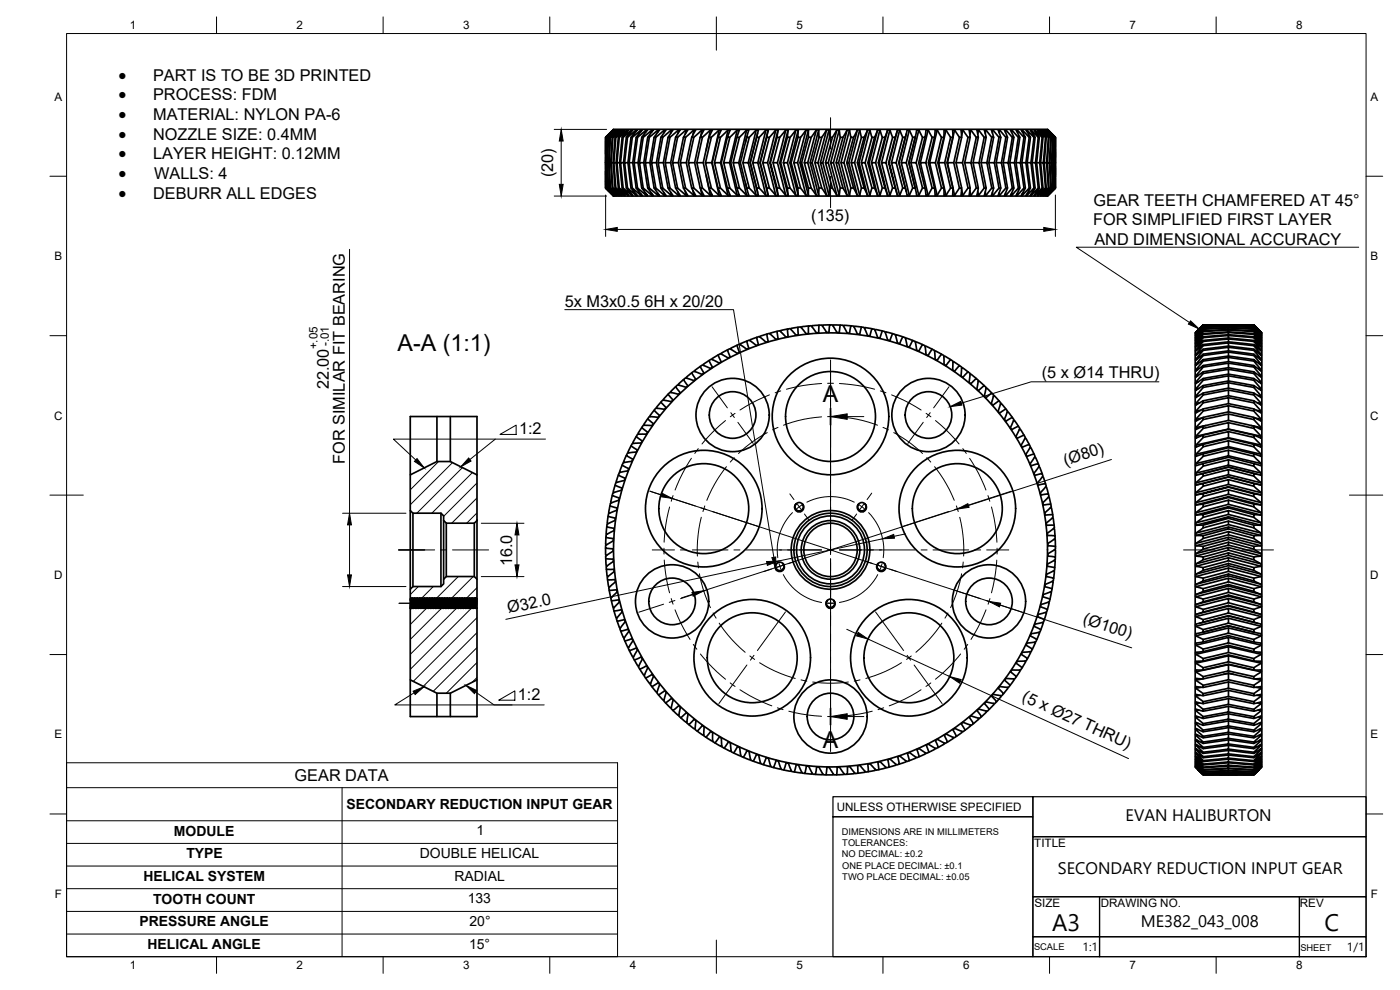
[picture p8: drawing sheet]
<svg xmlns="http://www.w3.org/2000/svg" width="420mm" height="297mm" viewBox="0 0 420 297" stroke-linecap="round" stroke-linejoin="round" font-family="sans-serif">
<defs><g id="words">
<g font-size="7.1">
<text x="315.7" y="279.3">A3</text>
<text x="397.5" y="279.2">C</text>
</g>
<g font-size="7">
<text x="119.3" y="105.3">A-A (1:1)</text>
<text x="246.9" y="120.5">A</text>
<text x="246.9" y="224.5">A</text>
</g>
<g font-size="5.2">
<text x="35.6" y="24.2">·</text>
<text x="35.6" y="30.1">·</text>
<text x="35.6" y="36">·</text>
<text x="35.6" y="41.9">·</text>
<text x="35.6" y="47.8">·</text>
<text x="35.6" y="53.7">·</text>
<text x="35.6" y="59.6">·</text>
</g>
<g font-size="5">
<text x="337.8" y="246.4">EVAN HALIBURTON</text>
<text x="317.5" y="262.2">SECONDARY REDUCTION INPUT GEAR</text>
<text x="342.4" y="278.3">ME382_043_008</text>
</g>
<g font-size="4.9">
<text x="46" y="24.2">PART IS TO BE 3D PRINTED</text>
<text x="46" y="30.1">PROCESS: FDM</text>
<text x="46" y="36">MATERIAL: NYLON PA-6</text>
<text x="46" y="41.9">NOZZLE SIZE: 0.4MM</text>
<text x="46" y="47.8">LAYER HEIGHT: 0.12MM</text>
<text x="46.3" y="53.7">WALLS: 4</text>
<text x="166" y="53.2" transform="rotate(-90 166 53.2)">(20)</text>
<text x="46" y="59.6">DEBURR ALL EDGES</text>
<text x="328.2" y="61.7">GEAR TEETH CHAMFERED AT 45°</text>
<text x="243.5" y="66.4">(135)</text>
<text x="328" y="67.6">FOR SIMPLIFIED FIRST LAYER</text>
<text x="328.4" y="73.5">AND DIMENSIONAL ACCURACY</text>
<text x="169.5" y="92.2">5x M3x0.5</text>
<text x="193.4" y="92.2">6H x 20/20</text>
<text x="312.7" y="113.5">(5 x Ø14 THRU)</text>
<text x="98.7" y="116.8" transform="rotate(-90 98.7 116.8)">22.00</text>
<text x="155.8" y="130.4">1:2</text>
<text x="103.4" y="139.2" transform="rotate(-90 103.4 139.2)">FOR SIMILAR FIT BEARING</text>
<text x="319.8" y="139.7" transform="rotate(-18 319.8 139.7)">(Ø80)</text>
<text x="153.7" y="169.9" transform="rotate(-90 153.7 169.9)">16.0</text>
<text x="152.7" y="184.1" transform="rotate(-12 152.7 184.1)">Ø32.0</text>
<text x="324.8" y="187" transform="rotate(18 324.8 187)">(Ø100)</text>
<text x="155.4" y="210.1">1:2</text>
<text x="306.5" y="210.2" transform="rotate(25 306.5 210.2)">(5 x Ø27 THRU)</text>
<text x="88.4" y="234.3">GEAR DATA</text>
</g>
<g font-size="4.2">
<text x="104" y="242.8">SECONDARY REDUCTION INPUT GEAR</text>
<text x="52.2" y="250.7">MODULE</text>
<text x="143" y="250.7">1</text>
<text x="55.9" y="257.5">TYPE</text>
<text x="126" y="257.5">DOUBLE HELICAL</text>
<text x="43.1" y="264.3">HELICAL SYSTEM</text>
<text x="136.4" y="264.3">RADIAL</text>
<text x="46" y="271.1">TOOTH COUNT</text>
<text x="140.4" y="271.1">133</text>
<text x="41.8" y="277.9">PRESSURE ANGLE</text>
<text x="140.9" y="277.9">20°</text>
<text x="44.3" y="284.7">HELICAL ANGLE</text>
<text x="140.8" y="284.7">15°</text>
</g>
<g font-size="3.6">
<text x="324.9" y="285.4">1:1</text>
<text x="404.2" y="285.4">1/1</text>
</g>
<g font-size="3.5">
<text x="39" y="8.8">1</text>
<text x="89" y="8.8">2</text>
<text x="139" y="8.8">3</text>
<text x="189" y="8.8">4</text>
<text x="239" y="8.8">5</text>
<text x="289" y="8.8">6</text>
<text x="339" y="8.8">7</text>
<text x="389" y="8.8">8</text>
<text x="16.3" y="30.2">A</text>
<text x="411.3" y="30.2">A</text>
<text x="16.3" y="78">B</text>
<text x="411.3" y="78">B</text>
<text x="95.3" y="104.8" transform="rotate(-90 95.3 104.8)">+.05</text>
<text x="98.7" y="103.9" transform="rotate(-90 98.7 103.9)">-.01</text>
<text x="16.2" y="125.9">C</text>
<text x="411.2" y="125.9">C</text>
<text x="16.2" y="173.7">D</text>
<text x="411.2" y="173.7">D</text>
<text x="16.3" y="221.6">E</text>
<text x="411.3" y="221.6">E</text>
<text x="251.1" y="243.3">UNLESS OTHERWISE SPECIFIED</text>
<text x="310.4" y="254">TITLE</text>
<text x="16.4" y="269.4">F</text>
<text x="411.4" y="269.4">F</text>
<text x="310.4" y="272.1">SIZE</text>
<text x="330.4" y="272">DRAWING NO.</text>
<text x="390.1" y="272.1">REV</text>
<text x="39" y="290.8">1</text>
<text x="89" y="290.8">2</text>
<text x="139" y="290.8">3</text>
<text x="189" y="290.8">4</text>
<text x="239" y="290.8">5</text>
<text x="289" y="290.8">6</text>
<text x="339" y="290.8">7</text>
<text x="389" y="290.8">8</text>
</g>
<g font-size="2.8">
<text x="252.6" y="250.5">DIMENSIONS ARE IN MILLIMETERS</text>
<text x="252.6" y="257.3">NO DECIMAL: ±0.2</text>
<text x="252.8" y="253.9">TOLERANCES:</text>
<text x="252.7" y="260.6">ONE PLACE DECIMAL: ±0.1</text>
<text x="252.8" y="264">TWO PLACE DECIMAL: ±0.05</text>
<text x="310.3" y="285.2">SCALE</text>
<text x="390.2" y="285.3">SHEET</text>
</g>
</g></defs>
<!-- layer: Visible -->
<g fill="none" stroke="#000" stroke-width=".51">
<path d="M184 39h.1M184.2 39h.1M184.6 39v.1M185.1 39v.1M185.7 39v.1M186.5 39v.2M187.4 39v.2M188.4 39v.3M189.6 39v.3M191 39l-.1 .4M192.4 39l-.1 .5M194 39l-.1 .5"/>
<path d="M195.7 39l-.1 .6M197.5 39l-.1 .7M199.4 39l-.1 .8M201.5 39l-.2 .9M203.6 39l-.2 1.1M205.9 39l-.3 1.3M208.3 39l-.4 1.5M210.7 39l-.4 1.9M213.2 39l-1.3 6M215.8 39l-2.2 9.8M218.5 39l-2.2 9.8M221.3 39l-2.3 9.8"/>
<path d="M224.1 39l-2.4 9.8M226.9 39l-2.3 9.8M227.4 39.9l-2.3 8.9M229.9 39l-2.5 9.8M230.6 39l-2.5 9.8M232.8 39l-2.4 9.8M233.5 39l-2.4 9.8M235.8 39l-2.5 9.8M236.5 39l-2.5 9.8M238.9 39l-2.6 9.8M239.6 39l-2.6 9.8M241.9 39l-2.5 9.8"/>
<path d="M242.6 39l-2.5 9.8M245 39l-2.6 9.8M245.7 39l-2.6 9.8M248.1 39l-2.6 9.8M248.8 39l-2.6 9.8M251.2 39l-2.6 9.8M251.9 39l-2.6 9.8M254.2 39l-2.5 9.8M255 39l-2.6 9.8M257.3 39l-2.6 9.8M258 39l-2.5 9.8M260.3 39l-2.5 9.8"/>
<path d="M261.1 39l-2.6 9.8M263.4 39l-2.5 9.8M264.1 39l-2.5 9.8M266.4 39l-2.5 9.8M267.1 39l-2.5 9.8M269.2 39.3l-2.3 9.5M270 39l-2.5 9.8M272.9 39l-2.4 9.8M275.8 39l-2.4 9.8M278.5 39l-2.3 9.8M281.3 39l-2.3 9.8M283.9 39l-2.2 9.8"/>
<path d="M286.5 39l-2.2 9.8M289 39l-.4 1.8M291.4 39l-.3 1.5M293.7 39l-.3 1.2M295.9 39l-.2 1M298 39l-.2 .9M300 39l-.2 .8M301.9 39l-.1 .7M303.6 39v.6M305.3 39l-.1 .5M306.8 39l-.1 .4M308.2 39l-.1 .4"/>
<path d="M309.4 39v.3M310.6 39l-.1 .3M311.6 39l-.1 .2M312.4 39v.2M313.1 39v.1M313.7 39v.1M314.1 39h.1M314.4 39h.1M314.5 39h.1M181.7 56.4l2.3 2.3-2.2-2.3 2.4 2.3-2.1-2.3 2.5 2.3-2.1-2.3 2.6 2.3-2.1-2.3 2.7 2.3h.2l-2.2-2.3 2.8 2.3h.2l-2.1-2.3 2.8 2.3h.2l-2-2.3h.2l2.6 2.3h.3l-2-2.3h.3l2.6 2.3h.3l-1.9-2.3h.3l2.7 2.3h.3l-1.9-2.3h.4l2.6 2.3h.4l-1.9-2.3h.4l2.7 2.3h.4l-1.8-2.3h.4l2.7 2.3h.4l-1.7-2.3h.5l2.6 2.3h.5l-1.7-2.3h.5l2.6 2.3h.5l-1.6-2.3h.6l2.6 2.3h.5l-1.5-2.3h.6l2.5 2.3h.6l-1.4-2.3h.5l2.6 2.3h.5l-1.3-2.3h.6l2.6 2.3h.5l-1.2-2.3h.6l2.5 2.3h.6l-1.2-2.3h.7l2.4 2.3h.6l-1-2.3h.7l2.3 2.3h.7l-1-2.3h.7l2.3 2.3h.7l-.9-2.3a.88 .88 0 0 1 1.2 .4l1.8 1.9h.6l-.7-2.3a1.38 1.38 0 0 1 1.4 .7l1.5 1.6h.6l-.6-2.3a1.99 1.99 0 0 1 1.7 1l1.1 1.3h.7l-.5-2.3a1.92 1.92 0 0 1 1.7 1l1.1 1.3h.7l-.5-2.3a1.78 1.78 0 0 1 1.7 1l1 1.3h.7l-.3-2.3a1.72 1.72 0 0 1 1.6 1l1 1.3h.7l-.2-2.3a1.66 1.66 0 0 1 1.6 1l1 1.3h.7l-.1-2.3a1.48 1.48 0 0 1 1.4 .9l1 1.4h.7v-2.1a.99 .99 0 0 1 1.5 .7l.9 1.4h.7l.1-2.1a.96 .96 0 0 1 1.4 .7l.9 1.4h.7l.2-2.1a.91 .91 0 0 1 1.3 .7l.9 1.4h.7l.3-2.1a.88 .88 0 0 1 1.3 .7l.7 1.4h.8l.3-2.1a.84 .84 0 0 1 1.3 .7l.7 1.4h.7l.5-2.1a.82 .82 0 0 1 1.3 .7l.5 1.4h.8l.5-2.1a.78 .78 0 0 1 .9-.1 .78 .78 0 0 1 .3 .8l.6 1.4h.7l.4-1.3a.78 .78 0 0 1 .7-1 .78 .78 0 0 1 .8 1l.4 1.3h.7l.4-1.4a.91 .91 0 0 1 1.2-.9l.6 2.3h.7l.6-1.6a.64 .64 0 0 1 .4-.6 .64 .64 0 0 1 .8 .2l.4 2h.7l.7-1.6a.7 .7 0 0 1 .4-.6 .7 .7 0 0 1 .7 .1l.4 2.1h.7l.6-1.4a1.06 1.06 0 0 1 1.2-.9l.3 2.3h.6l.8-1.6a.73 .73 0 0 1 1.2-.5l.1 2.1h.7l.7-1.4a1.16 1.16 0 0 1 1.3-.9v2.3h.6l.9-1.6a.76 .76 0 0 1 1.2-.5l-.1 2.1h.6l.9-1.4a1.21 1.21 0 0 1 1.2-.9l-.2 2.3h.6l1-1.6a.78 .78 0 0 1 1.1-.5l-.3 2.1h.6l1.6-2.3h.6l-.4 2.3h.5l1.1-1.6a.77 .77 0 0 1 1.1-.5l-.5 2.1h.5l1.7-2.3h.6l-.7 2.3h.5l1.8-2.3h.6l-.9 2.3h.5l1.9-2.3h.5l-1 2.3h.5l1.9-2.3h.5l-1.1 2.3h.4l2-2.3h.5l-1.2 2.3h.4l2-2.3h.4l-1.2 2.3h.3l2.1-2.3h.3l-1.3 2.3h.3l2.1-2.3h.3l-1.4 2.3h.2l2.2-2.3h.3l-1.6 2.3h.3l2.2-2.3h.2l-1.7 2.3h.3l2.2-2.3h.2l-1.8 2.3h.2l2.4-2.3-1.7 2.3 2.4-2.3-1.8 2.3 2.3-2.3-1.9 2.3 2.3-2.3-2 2.3 2.3-2.3-2.2 2.3 2.3-2.3-2.4 2.4h-129.2a1.96 1.96 0 0 1-2.2-1.1zM181.7 51.4v5M181.7 41.2v5"/>
<path d="M181.8 48.8v7.6M181.8 48.8l.1 7.6v-7.6M181.8 41.2l-.1 7.6M181.9 41.2l-.1 7.6M181.9 48.8l.2 7.6M182.1 41.2l-.2 7.6M182.2 41.2l-.2 7.6M182.2 48.8h-.2l.2 7.6M182.2 48.8l.3 7.6M182.4 40.5l1.2-1.1a1.21 1.21 0 0 1 1.6-.6h129.2l2.4 2.4-2.3-2.2 2.2 2.2-2.3-2.2 2 2.2-2.3-2.2 1.9 2.2-2.3-2.2 1.8 2.2-2.4-2.2 1.7 2.2-2.4-2.2h-.2l1.8 2.2h-.2l-2.2-2.2h-.3l1.7 2.2h-.2l-2.2-2.2h-.3l1.6 2.2h-.3l-2.2-2.2h-.2l1.4 2.2h-.3l-2.1-2.2h-.3l1.3 2.2h-.3l-2.1-2.2h-.3l1.2 2.2h-.4l-2-2.2h-.4l1.2 2.2h-.5l-2-2.2h-.4l1.1 2.2h-.5l-1.9-2.2h-.5l1 2.2h-.5l-1.9-2.2h-.5l.9 2.2h-.6l-1.8-2.2h-.5l.7 2.2h-.6l-1.7-2.2h-.5l.5 2.1a.9 .9 0 0 1-1.2-.7l-1-1.4h-.5l.4 2.1a.89 .89 0 0 1-1.2-.7l-1-1.4h-.6l.3 2.1a.86 .86 0 0 1-1.2-.7l-.9-1.4h-.6l.2 2.1a.85 .85 0 0 1-1.2-.7l-.9-1.4h-.6l.1 2.1a.84 .84 0 0 1-1.2-.7l-.9-1.4h-.6v2.1a.83 .83 0 0 1-1.3-.7l-.7-1.4h-.7l-.1 2.1a.79 .79 0 0 1-1.2-.7l-.8-1.4h-.6l-.3 2.1a.78 .78 0 0 1-1.2-.7l-.6-1.4h-.7l-.4 2.1a.76 .76 0 0 1-.8 0 .76 .76 0 0 1-.4-.7l-.6-1.4h-.7l-.5 2.1a.75 .75 0 0 1-.8 0 .75 .75 0 0 1-.3-.7l-.6-1.4h-.7l-.3 1.2a.77 .77 0 0 1-.8 1 .77 .77 0 0 1-.7-1l-.4-1.2h-.7l-.5 1.4a.69 .69 0 0 1-.4 .7 .69 .69 0 0 1-.8-.2l-.6-1.9h-.7l-.6 1.5a.66 .66 0 0 1-.5 .7 .66 .66 0 0 1-.7-.3l-.5-1.9h-.8l-.6 1.5a.73 .73 0 0 1-.4 .7 .73 .73 0 0 1-.8-.1l-.5-2.1h-.7l-.7 1.4a1.08 1.08 0 0 1-1.2 .8l-.4-2.2h-.8l-.8 1.5a.8 .8 0 0 1-1.2 .6l-.3-2.1h-.7l-.9 1.4a1.24 1.24 0 0 1-1.3 .8l-.2-2.2h-.7l-1 1.5a.87 .87 0 0 1-1.3 .6l-.1-2.1h-.7l-.9 1.4a1.36 1.36 0 0 1-1.5 .8v-2.2h-.7l-1.1 1.5a.94 .94 0 0 1-1.3 .6l.1-2.1h-.7l-1.1 1.4a1.55 1.55 0 0 1-1.5 .8l.2-2.2h-.7l-1.2 1.5a.99 .99 0 0 1-1.4 .6l.3-2.1h-.7l-1.2 1.4a1.62 1.62 0 0 1-1.5 .8l.5-2.2h-.7l-2 2.2h-.8l.5-2.2h-.7l-1.2 1.4a1.77 1.77 0 0 1-1.6 .8l.6-2.2h-.6l-2.2 2.2h-.7l.7-2.2h-.6l-2 1.9a.72 .72 0 0 1-1 .3l.9-2.2h-.7l-2.3 2.2h-.7l1-2.2h-.7l-2.3 2.2h-.7l1-2.2h-.6l-2.4 2.2h-.7l1.2-2.2h-.6l-2.5 2.2h-.6l1.2-2.2h-.5l-2.6 2.2h-.6l1.3-2.2h-.5l-2.6 2.2h-.5l1.4-2.2h-.6l-2.5 2.2h-.6l1.5-2.2h-.5l-2.6 2.2h-.6l1.6-2.2h-.5l-2.6 2.2h-.5l1.7-2.2h-.5l-2.6 2.2h-.5l1.7-2.2h-.4l-2.7 2.2h-.4l1.8-2.2h-.4l-2.7 2.2h-.4l1.9-2.2h-.4l-2.6 2.2h-.4l1.9-2.2h-.3l-2.7 2.2h-.3l1.9-2.2h-.3l-2.6 2.2h-.3l2-2.2h-.3l-2.6 2.2h-.2l2-2.2-2.8 2.2h-.2l2.1-2.2-2.8 2.2h-.2l2.2-2.2-2.9 2.2 2.1-2.2-2.6 2.2 2.1-2.2-2.5 2.2 2.1-2.2-2.4 2.2 2.2-2.2-2.3 2.2zM182.5 41.2l-.3 7.6M182.6 41.2l-.3 7.6"/>
<path d="M182.7 48.8h-.4l.3 7.6M182.7 48.8l.3 7.6M183 41.2l-.3 7.6M183.2 41.2l-.4 7.6M183.3 48.8h-.5l.4 7.6M183.3 48.8l.4 7.6M183.7 41.2l-.4 7.6M183.9 41.2l-.4 7.6M184 48.8h-.5l.4 7.6M184 48.8l.6 7.6M184 58.6v.1M184.2 58.6v.1"/>
<path d="M184.6 41.2l-.6 7.6M184.6 58.6v.1M184.8 41.2l-.6 7.6M184.9 48.8h-.7l.6 7.6M184.9 48.8l.7 7.6M185.1 58.5v.2M185.6 41.2l-.7 7.6M185.7 58.5v.2M185.8 41.2l-.6 7.6M185.9 48.8h-.7l.6 7.6M185.9 48.8l.8 7.6M186.5 58.4v.3"/>
<path d="M186.7 41.2l-.8 7.6M187 41.2l-.8 7.6M187.1 48.8h-.9l.8 7.6M187.1 48.8l.9 7.6M187.4 58.4v.3M188 41.2l-.9 7.6M188.3 41.2l-.8 7.6M188.4 58.3v.4M188.4 48.8h-.9l.8 7.6M188.4 48.8l1 7.6M189.4 41.2l-1 7.6M189.6 58.3v.4"/>
<path d="M189.8 41.2l-1 7.6M189.9 48.8h-1.1l1 7.6M189.9 48.8l1 7.6M190.9 58.2l.1 .5M190.9 41.2l-1 7.6M191.3 41.2l-1 7.6M191.5 48.8h-1.2l1 7.6M191.5 48.8l1.1 7.6M192.3 58.2l.1 .5M192.6 41.2l-1.1 7.6M193 41.2l-1.1 7.6M193.2 48.8h-1.3l1.1 7.6"/>
<path d="M193.2 48.8l1.2 7.6M193.9 58.1l.1 .6M194.4 41.2l-1.2 7.6M194.9 41.2l-1.2 7.6M195.1 48.8h-1.4l1.2 7.6M195.1 48.8l1.2 7.6M195.6 58l.1 .7M196.3 41.2l-1.2 7.6M196.8 41.2l-1.3 7.6M197 48.8h-1.5l1.3 7.6M197 48.8l1.3 7.6M197.4 57.9l.1 .8"/>
<path d="M198.3 41.2l-1.3 7.6M198.9 41.2l-1.4 7.6M199.1 48.8h-1.6l1.4 7.6M199.1 48.8l1.4 7.6M199.3 57.8l.1 .9M200.5 41.2l-1.4 7.6M201.1 41.2l-1.5 7.6M201.3 48.8h-1.7l1.5 7.6M201.3 48.8l1.5 7.6M201.3 57.7l.2 1M202.8 41.2l-1.5 7.6M203.3 41.2l-1.4 7.6"/>
<path d="M203.4 57.5l.2 1.2M203.6 48.8h-1.7l1.4 7.6M203.6 48.8l1.5 7.6M205.1 41.2l-1.5 7.6M205.6 57.3l.3 1.4M205.7 41.2l-1.5 7.6M206 48.8h-1.8l1.5 7.6M206 48.8l1.6 7.6M207.6 41.2l-1.6 7.6M207.9 57.1l.4 1.6M208.2 41.2l-1.6 7.6M208.5 48.8h-1.9l1.6 7.6"/>
<path d="M208.5 48.8l1.6 7.6M210.1 41.2l-1.6 7.6M210.3 56.8l.4 1.9M210.8 41.2l-1.7 7.6M211.1 48.8h-2l1.7 7.6M211.1 48.8l1.7 7.6M211.9 52.6l1.3 6.1M212.8 41.2l-1.7 7.6M213.5 56.4l-1.8-7.6h1.9l2.2 9.9M213.5 41.2l-1.8 7.6M215.5 41.2l-1.3 5.7a4.3 4.3 0 0 0 0 3.8l1.3 5.7M216.2 56.4l-1.8-7.6h1.9l2.2 9.9"/>
<path d="M216.2 41.2l-1.8 7.6M218.3 41.2l-1.4 5.7a4.1 4.1 0 0 0 0 3.8l1.4 5.7M219 56.4l-1.8-7.6h1.8l2.3 9.9M219 41.2l-1.8 7.6M221.2 41.2l-1.4 5.7a4.1 4.1 0 0 0 0 3.8l1.4 5.7M221.9 56.4l-1.9-7.6h1.7l2.4 9.9M221.9 41.2l-1.9 7.6M223.7 55l.4 1.6M224.1 41.2l-1.4 5.7a4 4 0 0 0 0 3.8l1.4 5.7M224.1 41l-.4 1.7M224.9 56.4l-2-7.6h1.7l2.3 9.9M224.9 41.2l-2 7.6"/>
<path d="M225.1 48.8l2 7.6M225.1 48.8l2.3 8.9M227.1 41.2l-2 7.6M227.9 56.4l-2-7.6h1.5l2.5 9.9M227.9 41.2l-2 7.6M228.1 48.8l2 7.6M228.1 48.8l2.5 9.9M230.1 41.2l-1.9 7.6M230.9 56.4l-2-7.6h1.5l2.4 9.9M230.9 41.2l-2 7.6M233.2 56.4l-2.1-7.6 2.4 9.9M233.2 41.2l-2 7.6"/>
<path d="M234 56.4l-2-7.6h1.3l2.5 9.9M234 41.2l-2 7.6M236.3 56.4l-2-7.6h-.3l2.5 9.9M236.3 41.2l-2 7.6M237.1 56.4l-2-7.6h1.2l2.6 9.9M237.1 41.2l-2 7.6M239.5 56.4l-2.1-7.6h-.4l2.6 9.9M239.5 41.2l-2.1 7.6M240.3 56.4l-2.1-7.6h1.2l2.5 9.9M240.3 41.2l-2.1 7.6M242.6 56.4l-2-7.6h-.5l2.5 9.9M242.6 41.2l-2 7.6"/>
<path d="M243.4 56.4l-2-7.6h1l2.6 9.9M243.4 41.2l-2 7.6M245.8 56.4l-2.1-7.6h-.6l2.6 9.9M245.8 41.2l-2.1 7.6M246.6 56.4l-2-7.6h.9l2.6 9.9M246.6 41.2l-2 7.6M249 56.4l-2.1-7.6h-.7l2.6 9.9M249 41.2l-2.1 7.6M249.8 56.4l-2.1-7.6h.9l2.6 9.9M249.8 41.2l-2.1 7.6M252.2 56.4l-2.1-7.6h-.8l2.6 9.9M252.2 41.2l-2.1 7.6"/>
<path d="M253 56.4l-2.1-7.6h.8l2.5 9.9M253 41.2l-2.1 7.6M255.4 56.4l-2.1-7.6h-.9l2.6 9.9M255.4 41.2l-2.1 7.6M256.2 56.4l-2.1-7.6h.6l2.6 9.9M256.2 41.2l-2.1 7.6M258.5 56.4l-2-7.6h-1l2.5 9.9M258.5 41.2l-2 7.6M259.3 56.4l-2-7.6h.5l2.5 9.9M259.3 41.2l-2 7.6M261.7 56.4l-2-7.6h-1.2l2.6 9.9M261.7 41.2l-2 7.6"/>
<path d="M262.5 56.4l-2-7.6h.4l2.5 9.9M262.5 41.2l-2 7.6M264.8 56.4l-2-7.6h-1.2l2.5 9.9M264.8 41.2l-2 7.6M265.6 56.4l-2-7.6h.3l2.5 9.9M265.6 41.2l-2 7.6M267.9 56.4l-2-7.6h-1.3l2.5 9.9M267.9 41.2l-2 7.6M268.7 56.4l-2-7.6h.2l2.3 9.5M268.7 41.2l-2 7.6M269.8 48.8l1.9 7.6M269.8 48.8l2.2 8.6"/>
<path d="M270.9 56.4l-1.9-7.6h-1.5l2.5 9.9M270.9 41.2l-1.9 7.6M271.7 41.2l-2 7.6M272 40.2l-2.2 8.6M272.8 48.8l1.9 7.6zM272.8 48.8l1.9-7.6-1.9 7.6M273.9 56.4l-1.9-7.6h-1.5l2.4 9.9M273.9 41.2l-1.9 7.6M276.9 56.4l-1.9-7.6h-1.6l2.4 9.9M276.9 41.2l-1.9 7.6M277.6 41.2l-1.4 5.7a4.1 4.1 0 0 0 0 3.8l1.4 5.7M279.7 56.4l-1.8-7.6h-1.7l2.3 9.9"/>
<path d="M279.7 41.2l-1.8 7.6M280.5 41.2l-1.4 5.7a4.1 4.1 0 0 0 0 3.8l1.4 5.7M282.6 56.4l-1.9-7.6h-1.7l2.3 9.9M282.6 41.2l-1.9 7.6M283.3 41.2l-1.4 5.7a4.1 4.1 0 0 0 0 3.8l1.4 5.7M285.3 56.4l-1.8-7.6h-1.8l2.2 9.9M285.3 41.2l-1.8 7.6M286 41.2l-1.3 5.7a4.3 4.3 0 0 0 0 3.8l1.3 5.7M286.9 48.8l1.7 7.6M286.9 48.8h2l1.6 7.6M287.9 56.4l-1.7-7.6h-1.9l2.2 9.9M287.9 41.2l-1.7 7.6"/>
<path d="M288.6 56.8l.4 1.9M288.6 41.2l-1.7 7.6M289.5 48.8l1.6 7.6M289.5 48.8h1.9l1.6 7.6M290.5 41.2l-1.6 7.6M291.1 57.2l.3 1.5M291.1 41.2l-1.6 7.6M292 48.8l1.6 7.6M292 48.8h1.8l1.6 7.6M293 41.2l-1.6 7.6M293.4 57.4l.3 1.3M293.6 41.2l-1.6 7.6"/>
<path d="M294.4 48.8l1.6 7.6M294.4 48.8h1.8l1.4 7.6M295.4 41.2l-1.6 7.6M295.7 57.6l.2 1.1M296 41.2l-1.6 7.6M296.8 48.8l1.4 7.6M296.8 48.8h1.6l1.4 7.6M297.6 41.2l-1.4 7.6M297.8 57.7l.2 1M298.2 41.2l-1.4 7.6M299 48.8l1.4 7.6M299 48.8h1.5l1.4 7.6"/>
<path d="M299.8 41.2l-1.4 7.6M299.8 57.9l.2 .8M300.4 41.2l-1.4 7.6M301.1 48.8l1.3 7.6M301.1 48.8h1.5l1.2 7.6M301.8 58l.1 .7M301.9 41.2l-1.4 7.6M302.4 41.2l-1.3 7.6M303.1 48.8l1.2 7.6M303.1 48.8h1.4l1.1 7.6M303.6 58v.7M303.8 41.2l-1.2 7.6"/>
<path d="M304.3 41.2l-1.2 7.6M304.9 48.8l1.2 7.6M304.9 48.8h1.3l1.1 7.6M305.2 58.1l.1 .6M305.6 41.2l-1.1 7.6M306.1 41.2l-1.2 7.6M306.7 48.8l1 7.6M306.7 48.8h1.2l1 7.6M306.7 58.2l.1 .5M307.3 41.2l-1.1 7.6M307.7 41.2l-1 7.6M308.1 58.3l.1 .4"/>
<path d="M308.3 48.8l.9 7.6M308.3 48.8h1.1l.9 7.6M308.9 41.2l-1 7.6M309.2 41.2l-.9 7.6M309.4 58.3v.4M309.8 48.8l.8 7.6M309.8 48.8h1l.8 7.6M310.3 41.2l-.9 7.6M310.5 58.4l.1 .3M310.6 41.2l-.8 7.6M311.1 48.8l.8 7.6M311.1 48.8h.9l.8 7.6"/>
<path d="M311.5 58.4l.1 .3M311.6 41.2l-.8 7.6M311.9 41.2l-.8 7.6M312.3 48.8l.7 7.6M312.3 48.8h.8l.7 7.6M312.4 58.5v.2M312.8 41.2l-.8 7.6M313 41.2l-.7 7.6M313.1 58.5v.2M313.4 48.8l.6 7.6M313.4 48.8h.7l.5 7.6M313.7 58.6v.1"/>
<path d="M313.8 41.2l-.7 7.6M314 41.2l-.6 7.6M314.1 58.6v.1M314.3 48.8l.5 7.6M314.3 48.8h.6l.4 7.6M314.4 58.6v.1M314.5 58.7h.1M314.6 41.2l-.5 7.6M314.8 41.2l-.5 7.6M315.1 48.8l.4 7.6M315.1 48.8h.5l.3 7.6M315.3 41.2l-.4 7.6"/>
<path d="M315.5 41.2l-.4 7.6M315.7 48.8l.3 7.6M315.7 48.8h.4l.3 7.6M315.9 41.2l-.3 7.6M316 41.2l-.3 7.6M316.2 48.8l.2 7.6M316.2 48.8h.3l.1 7.6M316.4 41.2l-.3 7.6M316.4 41.2l-.2 7.6M316.5 48.8h.2l.1 7.6-.1-7.6M316.5 48.8l.2 7.6M316.6 41.2l-.1 7.6"/>
<path d="M316.7 41.2l-.2 7.6M316.7 48.8v4.1M316.7 44.7l.1 4.1M316.8 41.2l-.1 7.6zM233.2 99.4l-2 .5v.4M236.3 98.7l-2 .5v.3M239.5 98.2l-2.1 .3v.3M242.6 97.8l-2 .3-.1 .2M245.7 99.8a1.38 1.38 0 0 1-1.5-1l-.3-.4a.77 .77 0 0 0-.5-.7 .77 .77 0 0 0-.8 .2v1.5a.51 .51 0 0 1-.1 .7 .51 .51 0 0 1-.7-.1l-1-1.3a.71 .71 0 0 0-.6-.6 .71 .71 0 0 0-.7 .4v1.2a.51 .51 0 0 1 0 .7 .51 .51 0 0 1-.7 0l-1.1-1.2a.75 .75 0 0 0-.6-.6 .75 .75 0 0 0-.8 .3l.2 1.4a.51 .51 0 0 1-.1 .7 .51 .51 0 0 1-.7 0l-1.1-1.2a.77 .77 0 0 0-.6-.6 .77 .77 0 0 0-.8 .4l.2 1.4a.51 .51 0 0 1 0 .7 .51 .51 0 0 1-.7 0l-1.2-1.1a.77 .77 0 0 0-.6-.6 .77 .77 0 0 0-.8 .4l.3 1.4a.51 .51 0 0 1 0 .7 .51 .51 0 0 1-.6 .1l-1.3-1.1a.76 .76 0 0 0-.6-.5 .76 .76 0 0 0-.8 .4l.3 1.3a.54 .54 0 0 1 .1 .7 .54 .54 0 0 1-.5 .2M245.7 99.8v-1.2a.73 .73 0 0 1 .5-1.1 .73 .73 0 0 1 .9 .7l.5 .8a.74 .74 0 0 0 1.2 .6l.1-1.1a.73 .73 0 0 1 .5-1.1 .73 .73 0 0 1 .9 .8l.5 .8a.74 .74 0 0 0 1.1 .6l.2-1.4a.6 .6 0 0 1 .2-.6 .6 .6 0 0 1 .7 0l1.2 2.3M245.8 97.6l-2.1 .1-.1 .3M249 97.5h-2.1l-.1 .3"/>
<path d="M252.2 97.5h-2.1l-.1 .3M254.2 99.9l.8 .1M255 100l.2-1.3a.73 .73 0 0 1 .6-1 .73 .73 0 0 1 .8 .9l.7 1.6M255.4 97.8l-2.1-.2-.1 .3M258.5 98.1l-2-.2-.2 .3M259.5 98.6l.2-.3 2 .3M262.6 99.1l.2-.2 2 .4M265.7 99.8l.2-.2 2 .5M358.8 99.8h.1M358.8 99.9h.1M361.1 97.5l-2.4 2.4v130.2l2.4 2.4-2.3-2.3 2.3 2.2-2.3-2.4 2.3 2.1-2.3-2.3 2.3 1.9-2.3-2.4 2.3 1.8-2.3-2.4v-.2l2.3 1.9-.1-.4-2.2-2v-.3l2.3 1.8-.1-.4-2.2-2v-.3l2.3 1.7-.1-.4-2.2-2.1v-.2l2.3 1.5v-.3l-2.3-2.1v-.3l2.3 1.4-.1-.4-2.2-2v-.3l2.3 1.3-.1-.5-2.2-1.9v-.4l2.3 1.3v-.5l-2.3-2v-.4l2.3 1.2v-.5l-2.3-1.9v-.5l2.3 1v-.4l-2.3-1.9v-.5l2.3 .9v-.5l-2.3-1.8v-.5l2.3 .8v-.6l-2.3-1.8v-.5l2.3 .7v-.6l-2.3-1.7v-.5l2.3 .5v-.6l-2.3-1.6v-.6l2.3 .4v-.6l-2.3-1.6v-.5l2.3 .3v-.7l-2.3-1.5v-.6l2.3 .2v-.7l-2.3-1.4v-.6h2.3v-.7l-2.3-1.3v-.6l2.3-.1v-.7l-2.3-1.3v-.6l2.3-.2v-.7l-2.3-1.2v-.7l2.3-.3v-.7l-2.3-1.1v-.7l2.3-.4v-.8l-2.3-1v-.6l2.3-.6v-.8l-2.3-.9v-.7l1.6-.4a.62 .62 0 0 0 .7-.4 .62 .62 0 0 0-.3-.8l-2-.6v-.7l1.5-.5a.73 .73 0 0 0 .9-.7 .73 .73 0 0 0-.9-.7l-1.5-.4v-.7l1.5-.6a.74 .74 0 0 0 .9-.7 .74 .74 0 0 0-.9-.7l-1.5-.3v-.8l1.5-.6a.89 .89 0 0 0 .7-1.3l-2.2-.4v-.7l1.6-.8a.79 .79 0 0 0 .6-1.2l-2.2-.4v-.7l1.6-.8a.81 .81 0 0 0 .6-1.3l-2.2-.3v-.7l1.6-.9a.84 .84 0 0 0 .6-1.3l-2.2-.1v-.7M361.1 97.5l-2.3 2.3 2.3-2.3-2.3 2.4 2.3-2.1-2.3 2.4 2.3-2.1-2.3 2.6 2.3-2.1-2.3 2.7 2.3-2-2.3 2.7v.2l2.3-2.1-2.3 2.8v.2l2.3-2-.1 .4-2.2 2.4v.3l2.3-2-.1 .4-2.2 2.5v.3l2.3-2-.1 .5-2.2 2.4v.4l2.3-1.9v.3l-2.3 2.7v.3l2.3-1.8v.4l-2.3 2.6v.4l2.3-1.8v.4l-2.3 2.7v.4l2.3-1.7v.4l-2.3 2.7v.4l2.3-1.6v.5l-2.3 2.6v.5l2.3-1.6v.5l-2.3 2.6v.5l2.3-1.5v.6l-2.3 2.5v.5l2.3-1.4v.6l-2.3 2.6v.5l2.3-1.3v.6l-2.3 2.5v.6l2.3-1.3v.6l-2.3 2.5v.6l2.3-1.2v.7l-2.3 2.4v.6l2.3-1v.6l-2.3 2.4v.6l2.3-1v.8l-2.3 2.3v.6l2.3-.9a2.05 2.05 0 0 1-1 1.8l-1.3 1.2v.7l2.2-.8a1.22 1.22 0 0 1-.7 1.6l-1.5 1.3v.7l2.3-.7a1.91 1.91 0 0 1-1 1.7l-1.3 1.2v.6l2.2-.5a1.18 1.18 0 0 1-.7 1.5l-1.5 1.3v.7l2.3-.5a1.72 1.72 0 0 1-1 1.7l-1.3 1v.7l2.2-.3a1.12 1.12 0 0 1-.7 1.5l-1.5 1.1v.7l2.3-.2a1.61 1.61 0 0 1-1 1.6l-1.3 1v.7l2.2-.2a1.03 1.03 0 0 1-.7 1.5l-1.5 1v.7h2.3a1.49 1.49 0 0 1-1 1.5l-1.3 .9v.7h2.2a1.19 1.19 0 0 1-.9 1.5l-1.3 .9"/>
<path d="M361.1 97.5h6.4M361.1 97.5h15.2M361.1 97.6h7.6M361.1 97.8l7.6-.2v.3M361.1 98.2l7.6-.2v.3M361.1 98.8l7.6-.4v.5M361.1 99.5l7.6-.5v.6M361.1 97.5h2M368.7 97.6l-7.6 .2M368.7 97.9l-7.6 .2M368.7 98.3l-7.6 .3M368.7 98.9l-7.6 .4"/>
<path d="M368.7 99.6l-7.6 .5M368.7 97.5l7.6 .1M368.7 97.6l7.6 .2M368.7 97.9l7.6 .2M368.7 98l7.6 .2M368.7 98.4l7.6 .4M368.7 98.3l7.6 .3M368.7 98.9l7.6 .4M368.7 99l7.6 .5M368.7 99.8l7.6 .5M368.7 99.6l7.6 .5M374.2 97.5h2.1"/>
<path d="M376.3 97.5l2.4 2.4v130.2l-2.4 2.4 2.2-2.3-2.2 2.2 2.2-2.4-2.2 2.1 2.2-2.3-2.2 1.9 2.2-2.4-2.2 1.8 2.2-2.4v-.2l-2.2 1.9 2.2-2.4v-.3l-2.2 1.8v-.2l2.2-2.2v-.3l-2.2 1.7v-.3l2.2-2.2v-.2l-2.2 1.5v-.3l2.2-2.1v-.3l-2.2 1.4v-.3l2.2-2.1v-.3l-2.2 1.3v-.4l2.2-2v-.4l-2.2 1.3a.74 .74 0 0 1 .6-1l1.6-1.5v-.4l-2.2 1.2v-.5l2.2-1.9v-.5l-2.2 1a2.13 2.13 0 0 1 1.2-1.5l1-.8v-.5l-2.2 .9a2.03 2.03 0 0 1 1.2-1.6l1-.7v-.5l-2.2 .8a1.96 1.96 0 0 1 1.2-1.6l1-.8v-.5l-2.2 .7a1.9 1.9 0 0 1 1.2-1.6l1-.7v-.5l-2.2 .5a1.78 1.78 0 0 1 1.2-1.5l1-.7v-.6l-2.2 .4a1.68 1.68 0 0 1 1.2-1.5l1-.7v-.5l-2.2 .3a1.59 1.59 0 0 1 1.2-1.5l1-.7v-.6l-2.2 .2a1.54 1.54 0 0 1 1.2-1.5l1-.6v-.6h-2.2a1.46 1.46 0 0 1 1.2-1.4l1-.6v-.6l-2.2-.1a1.3 1.3 0 0 1 1.1-1.4l1.1-.6v-.6l-2.2-.2v-.7l2.2-1.2v-.7l-2.2-.3v-.7l2.2-1.1v-.7l-2.2-.4v-.8l2.2-1v-.6l-1.4-.4a.71 .71 0 0 1-.9-.7 .71 .71 0 0 1 .9-.6l1.4-.6v-.7l-1.4-.4a.72 .72 0 0 1-.8-.7 .72 .72 0 0 1 .8-.7l1.4-.4v-.7l-1.4-.5a.92 .92 0 0 1-.8-1.1l2.2-.7v-.7l-1.5-.6a.67 .67 0 0 1-.7-.5 .67 .67 0 0 1 .3-.8l1.9-.4v-.8l-1.4-.6a1.01 1.01 0 0 1-.8-1.2l2.2-.5v-.7l-1.8-.9a.64 .64 0 0 1-.4-.9 .64 .64 0 0 1 .8-.4l1.4-.2v-.7l-1.4-.7a1.15 1.15 0 0 1-.8-1.4l2.2-.3v-.7l-2.2-1.4v-.8l2.2-.1v-.7l-1.4-1a1.26 1.26 0 0 1-.8-1.4h2.2v-.7l-2.2-1.6v-.8h2.2v-.7l-1.4-1a1.43 1.43 0 0 1-.8-1.5l2.2 .2v-.7l-2.2-1.8v-.8l2.2 .2v-.7l-1.4-1.1a1.56 1.56 0 0 1-.8-1.5l2.2 .3v-.7l-2.2-1.9v-.8l2.2 .5v-.7l-1.4-1.3a1.71 1.71 0 0 1-.8-1.5l2.2 .5v-.6l-2.2-2.1v-.8l2.2 .7v-.7l-1.4-1.3a1.86 1.86 0 0 1-.8-1.6l2.2 .8v-.7l-2.2-2.2v-.8l2.2 .9v-.6l-2.2-2.3v-.8l2.2 1v-.6l-2.2-2.4v-.6l2.2 1v-.6l-2.2-2.4v-.7l2.2 1.2v-.6l-2.2-2.5v-.6l2.2 1.3v-.6l-2.2-2.5v-.6l2.2 1.3v-.5l-2.2-2.6v-.6l2.2 1.4v-.5l-2.2-2.5v-.6l2.2 1.5v-.5l-2.2-2.6v-.5l2.2 1.6v-.5l-2.2-2.6v-.5l2.2 1.6v-.4l-2.2-2.7v-.4l2.2 1.7v-.4l-2.2-2.7v-.4l2.2 1.8v-.4l-2.2-2.6v-.4l2.2 1.8v-.3l-2.2-2.7v-.3l2.2 1.9v-.4l-2.1-2.4-.1-.5 2.2 2v-.3l-2.1-2.5-.1-.4 2.2 2v-.3l-2.1-2.4-.1-.4 2.2 2v-.2l-2.2-2.8 2.2 2.1v-.2l-2.2-2.7 2.2 2-2.2-2.7 2.2 2.1-2.2-2.6 2.2 2.1-2.2-2.4 2.2 2.1-2.2-2.4 2.2 2.3zM376.3 97.5h-6.4M378.5 99.9h.1M378.5 99.8h.1M200.5 118.3l-1.4 1.5 .1 .3M202.8 116l-1.5 1.5 .1 .3M205.1 113.9l-1.5 1.4 .1 .3M206.4 115.7a1.36 1.36 0 0 1-1.8 .1l-.4-.1a.76 .76 0 0 0-.9-.2 .76 .76 0 0 0-.5 .7l.9 1.1a.51 .51 0 0 1 .4 .6 .51 .51 0 0 1-.6 .4l-1.6-.4a.78 .78 0 0 0-.8-.2 .78 .78 0 0 0-.5 .7l.9 1.1a.52 .52 0 0 1 .4 .6 .52 .52 0 0 1-.6 .4l-1.6-.3a.76 .76 0 0 0-.8-.2 .76 .76 0 0 0-.5 .8l1 1a.51 .51 0 0 1 .4 .5 .51 .51 0 0 1-.5 .5l-1.6-.3a.77 .77 0 0 0-.9 0 .77 .77 0 0 0-.4 .7l1 1a.51 .51 0 0 1 .5 .5 .51 .51 0 0 1-.6 .5l-1.6-.2a.72 .72 0 0 0-.9 0 .72 .72 0 0 0-.2 .8l.9 .9a.5 .5 0 0 1 .5 .5 .5 .5 0 0 1-.5 .5l-1.6-.1a.76 .76 0 0 0-.9 0 .76 .76 0 0 0-.3 .8l1.1 .9a.53 .53 0 0 1 .5 .4 .53 .53 0 0 1-.3 .6M207.6 111.9l-1.6 1.3 .1 .3M210.1 110l-1.6 1.2 .1 .3M212.8 108.2l-1.7 1.1v.3M213.8 110.2a1.37 1.37 0 0 1-1.8-.2l-.4-.2a.76 .76 0 0 0-.8-.3 .76 .76 0 0 0-.6 .6l.7 1.2a.51 .51 0 0 1 .3 .7 .51 .51 0 0 1-.7 .3l-1.5-.6a.78 .78 0 0 0-.8-.3 .78 .78 0 0 0-.6 .6l.8 1.2a.51 .51 0 0 1 .3 .6 .51 .51 0 0 1-.6 .4l-1.6-.6a.78 .78 0 0 0-.8-.2 .78 .78 0 0 0-.5 .6l1.2 1.7"/>
<path d="M215.5 106.5l-1.8 1.1 .1 .3M218.3 105l-1.8 1v.3M218.5 107.4l-1.5-.9a.77 .77 0 0 0-.8-.4 .77 .77 0 0 0-.6 .5l.5 1.3a.51 .51 0 0 1 .2 .7 .51 .51 0 0 1-.6 .2l-1.5-.7a.78 .78 0 0 0-.7-.4 .78 .78 0 0 0-.7 .6l1 1.9M221.2 103.6l-1.9 .9v.3M224.1 104.8l-1.5-1.1a.75 .75 0 0 0-.7-.4 .75 .75 0 0 0-.7 .4l.5 1.4a.51 .51 0 0 1 .1 .7 .51 .51 0 0 1-.7 .1l-1.3-.9a.79 .79 0 0 0-.8-.4 .79 .79 0 0 0-.7 .5l.6 1.3a.54 .54 0 0 1 .2 .7 .54 .54 0 0 1-.6 .3M224.1 102.3l-1.9 .8v.3M224.7 104.5l-.6 .3M226.9 103.7l-1.4-1.2a.76 .76 0 0 0-.6-.4 .76 .76 0 0 0-.8 .4l.6 2M227.1 101.2l-2 .7v.3M230.1 100.3l-1.9 .6-.1 .3M257.3 100.2a.59 .59 0 0 0 .7 0 .59 .59 0 0 0 .2-.7l.1-.4a.73 .73 0 0 1 .6-1 .73 .73 0 0 1 .8 .9l.4 .9a.74 .74 0 0 0 1 .8l.3-1.3a.62 .62 0 0 1 .3-.7 .62 .62 0 0 1 .8 .2l.6 1.6a.76 .76 0 0 0 1 .8l.4-1.1a.73 .73 0 0 1 .7-.9 .73 .73 0 0 1 .7 1l.2 .9a.9 .9 0 0 0 1 1M267.1 102.2l.4-1.2a.73 .73 0 0 1 .8-.8 .73 .73 0 0 1 .6 .9l.3 1a.89 .89 0 0 0 .8 1"/>
<path d="M268.8 100.7l.2-.3 1.9 .7M270 103.1l.5-1.2a.73 .73 0 0 1 .8-.8 .73 .73 0 0 1 .6 1l.2 1a.74 .74 0 0 0 .9 .9l.5-1a.73 .73 0 0 1 .8-.8 .73 .73 0 0 1 .5 1.1l.3 1.8M271.8 101.7l.2-.3 1.9 .8M274.7 102.8l.3-.2 1.9 .8M275.1 105.1a.58 .58 0 0 0 .7 .1 .58 .58 0 0 0 .3-.6l.4-.6a.59 .59 0 0 1 .4-.6 .59 .59 0 0 1 .7 .3l.2 1.8a.89 .89 0 0 0 .7 1.2M277.7 104.1l.2-.2 1.8 .9M278.5 106.7l.7-1.1a.73 .73 0 0 1 .9-.7 .73 .73 0 0 1 .4 1.1l.1 1a.73 .73 0 0 0 .7 1l.7-.9a.73 .73 0 0 1 .9-.7 .73 .73 0 0 1 .4 1.1v1a.75 .75 0 0 0 .7 1.1l.6-.9a.74 .74 0 0 1 1-.6 .74 .74 0 0 1 .4 1.1l-.1 1a.73 .73 0 0 0 .7 1.1l.9-1.1a.6 .6 0 0 1 .5-.5 .6 .6 0 0 1 .6 .4l-.1 1.9a.87 .87 0 0 0 .5 1.2M280.5 105.5l.2-.2 1.9 1M283.3 107l.2-.2 1.8 1.1M286 108.7l.2-.2 1.7 1.2M288.6 110.5l.3-.2 1.6 1.3M289 113.2l.8-.9a.73 .73 0 0 1 1.1-.6 .73 .73 0 0 1 .2 1.2l-.1 1a.74 .74 0 0 0 .5 1.1l.8-.8a.73 .73 0 0 1 1-.4 .73 .73 0 0 1 .2 1.1l-.2 1a.74 .74 0 0 0 .5 1.2l1-1a.58 .58 0 0 1 .6-.3 .58 .58 0 0 1 .6 .5l-.4 1.7a.75 .75 0 0 0 .4 1.3l.9-.8a.73 .73 0 0 1 1.1-.3 .73 .73 0 0 1 0 1.1l-.2 1a.74 .74 0 0 0 .3 1.2l1.1-.8a.6 .6 0 0 1 .7-.4 .6 .6 0 0 1 .5 .6l-.6 1.7a.76 .76 0 0 0 .3 1.3l.9-.7a.73 .73 0 0 1 1.2-.2 .73 .73 0 0 1-.1 1.1l-.3 1a.87 .87 0 0 0 .1 1.3"/>
<path d="M291.1 112.4l.3-.1 1.6 1.3M293.6 114.5l.2-.2 1.6 1.4M295.9 116.6h.1a1.15 1.15 0 0 1 1.1 .8l.5 .5M298.1 118.9l.3-.2 1.4 1.6M358.8 100.2h.1M358.8 100.7h.2M358.8 102h.3M359 101.3h-.2M359.1 102.9h-.3M359.2 103.9h-.4M359.2 105l-.4 .1M359.3 106.3h-.5"/>
<path d="M359.3 107.7l-.5 .1M359.4 109.2l-.6 .1M359.5 110.9l-.7 .1M359.6 112.7l-.8 .1M359.7 114.6l-.9 .1M359.8 116.6l-1 .1M359.9 118.6l-1.1 .2M361.1 100.3l7.6-.5v.6M361.1 101.3l7.6-.6v.7M361.1 102.5l7.6-.8v.9M361.1 103.7l7.6-.8v1M361.1 105.1l7.6-.9v1.1"/>
<path d="M361.1 106.7l7.6-1.1v1.2M361.1 108.3l7.6-1.1v1.3M361.1 110.1l7.6-1.1v1.3M361.1 112.1l7.6-1.3v1.5M361.1 114.1l7.6-1.3v1.5M361.1 116.3l7.6-1.5v1.7M361.1 118.5l7.6-1.5v1.7M368.7 100.4l-7.6 .7M368.7 101.4l-7.6 .8M368.7 102.6l-7.6 .8M368.7 103.9l-7.6 .9M368.7 105.3l-7.6 1"/>
<path d="M368.7 106.8l-7.6 1.1M368.7 108.5l-7.6 1.2M368.7 110.3l-7.6 1.3M368.7 112.3l-7.6 1.3M368.7 114.3l-7.6 1.4M368.7 116.5l-7.6 1.4M368.7 118.7l-7.6 1.6M368.7 100.4l7.6 .7M368.7 100.7l7.6 .6M368.7 101.7l7.6 .8M368.7 101.4l7.6 .8M368.7 102.6l7.6 .8"/>
<path d="M368.7 102.9l7.6 .8M368.7 104.2l7.6 .9M368.7 103.9l7.6 .9M368.7 105.3l7.6 1M368.7 105.6l7.6 1.1M368.7 107.2l7.6 1.1M368.7 106.8l7.6 1.1M368.7 108.5l7.6 1.2M368.7 109l7.6 1.1M368.7 110.8l7.6 1.3M368.7 110.3l7.6 1.3M368.7 112.3l7.6 1.3"/>
<path d="M368.7 112.8l7.6 1.3M368.7 114.8l7.6 1.5M368.7 114.3l7.6 1.4M368.7 116.5l7.6 1.4M368.7 117l7.6 1.5M368.7 119.3l7.6 1.6M368.7 118.7l7.6 1.6M377.4 118.6l1.1 .2M377.6 116.6l.9 .1M377.7 114.6l.8 .1M377.8 112.7l.7 .1M377.9 110.9l.6 .1"/>
<path d="M378 109.2l.5 .1M378.1 107.7l.4 .1M378.1 106.3h.4M378.2 105l.3 .1M378.2 103.9h.3M378.3 102.9h.2M378.3 102h.2M378.4 101.3h.1M378.4 100.7h.1M378.4 100.2h.1M131.1 125v13.5M135.1 125v13.5"/>
<path d="M186.7 139.6l-.8 1.9 .3 .2M188 136.7l-.9 1.8 .3 .3M189.4 133.8l-1 1.8 .3 .3M190.9 131l-1 1.8 .2 .2M192.6 128.3l-1.1 1.7 .2 .3M194 130.3h-1.8a.77 .77 0 0 0-.9 0 .77 .77 0 0 0-.3 .8l1.2 .8a.51 .51 0 0 1 .5 .5 .51 .51 0 0 1-.5 .5l-1.6 .1a.76 .76 0 0 0-.8 .1 .76 .76 0 0 0-.3 .8l1.2 .7a.51 .51 0 0 1 .5 .5 .51 .51 0 0 1-.4 .6l-1.7 .1a.76 .76 0 0 0-.8 .1 .76 .76 0 0 0-.2 .8l1.2 .7a.52 .52 0 0 1 .6 .5 .52 .52 0 0 1-.4 .6l-1.7 .2a.71 .71 0 0 0-.8 .2 .71 .71 0 0 0-.1 .8l1.2 .6a.5 .5 0 0 1 .5 .4 .5 .5 0 0 1-.3 .6l-1.6 .3a.77 .77 0 0 0-.9 .2 .77 .77 0 0 0-.1 .8l1.3 .6a.52 .52 0 0 1 .6 .4 .52 .52 0 0 1-.4 .6l-1.6 .4a.7 .7 0 0 0-.8 .2 .7 .7 0 0 0 0 .9l1.2 .5a.5 .5 0 0 1 .6 .3 .5 .5 0 0 1-.3 .7l-1.6 .4a.7 .7 0 0 0-.8 .3 .7 .7 0 0 0 .1 .9l1.9 .6M194.4 125.7l-1.2 1.6 .2 .3M196.3 123.1l-1.2 1.6 .1 .3M198.3 120.7l-1.3 1.5 .2 .3M300.2 121.2l.3-.1 1.4 1.6M301.9 126.4l1-.7a.73 .73 0 0 1 1.2-.2 .73 .73 0 0 1-.1 1.2l-.4 .9a.73 .73 0 0 0 .2 1.2l.9-.5a.73 .73 0 0 1 1.2-.2 .73 .73 0 0 1-.2 1.2l-.4 .9a.76 .76 0 0 0 .1 1.3l1-.6a.73 .73 0 0 1 1.2 0 .73 .73 0 0 1-.3 1.1l-.8 1.6M302.3 123.7l.3-.1 1.2 1.6"/>
<path d="M304.2 126.2l.3-.1 1.1 1.8M305.9 128.8h.3l1.1 1.7M306.5 133.6a.59 .59 0 0 0 .4 .5 .59 .59 0 0 0 .7-.2l.4-.2a.73 .73 0 0 1 1.1-.1 .73 .73 0 0 1-.3 1.2l-.5 .8a.74 .74 0 0 0 0 1.3l1.1-.4a.73 .73 0 0 1 1.1 0 .73 .73 0 0 1-.3 1.1l-.6 .9a.75 .75 0 0 0 0 1.2l1-.3a.73 .73 0 0 1 1.2 0 .73 .73 0 0 1-.4 1.1l-.6 .8a.73 .73 0 0 0-.1 1.3l1.1-.3a.73 .73 0 0 1 1.1 .1 .73 .73 0 0 1-.4 1.1l-.6 .8a.88 .88 0 0 0-.3 1.3M307.6 131.6l.3-.1 1 1.8M309.1 134.4l.3-.1 .9 1.9M310.5 137.2h.3l.8 1.9M360.1 120.8l-1.3 .3M360.3 123.1l-1.5 .3M360.7 125.4l-1.9 .4M361.1 120.9l7.6-1.6v1.8M361.1 123.3l7.6-1.6v1.9M361.1 125.9l7.6-1.7v1.9"/>
<path d="M361.1 128.5l7.6-1.7v1.9l-9.9 2.2M361.1 131.3l7.6-1.8v1.8l-9.9 2.3M361.1 130.5l5.7-1.3a4.5 4.5 0 0 1 3.8 0l5.7 1.3M361.1 133.3l5.7-1.3a4.3 4.3 0 0 1 3.8 0l5.7 1.3M361.1 134.1l7.6-1.9v1.8l-9.9 2.3M361.1 136.9l7.6-1.8v1.7l-9.9 2.3M361.1 136.2l5.7-1.4a4.1 4.1 0 0 1 3.8 0l5.7 1.4M361.1 139.1l5.7-1.4a4.1 4.1 0 0 1 3.8 0l5.7 1.4M361.1 139.9l7.6-1.9v1.6l-9.9 2.4M361.9 127.7l-3.1 .6M368.7 121.1l-7.6 1.6M368.7 123.6l-7.6 1.6"/>
<path d="M368.7 126.1l-7.6 1.8M368.7 121.1l7.6 1.6M368.7 121.7l7.6 1.6M368.7 124.2l7.6 1.7M368.7 123.6l7.6 1.6M368.7 126.1l7.6 1.8M368.7 126.8l7.6 1.7M368.7 128.7l9.8 2.2M368.7 129.5l7.6 1.8M368.7 131.3l9.8 2.3M368.7 132.2l7.6 1.9M368.7 134l9.8 2.3"/>
<path d="M368.7 135.1l7.6 1.8M368.7 136.8l9.8 2.3M368.7 138l7.6 1.9M368.7 139.6l9.8 2.4M375.4 127.7l3.1 .6M376.7 125.4l1.8 .4M377 123.1l1.5 .3M377.3 120.8l1.2 .3M123.1 142.5v-17.5h20.1v17.5M123.1 142.5l8-4h4l8.1 4v13.7l-.9 .8h-8.4l-.8-.8v-1.4l-.8-.8h-8.4l-.8-.8zM123.1 153.2v23.6M123.9 154v22"/>
<path d="M132.3 154v22M133.1 156.2v17.6M133.9 157v16M142.3 157v16M143.2 156.2v17.6M182.1 158.1l-.2 2 .3 .2M182.5 154.9l-.3 2.1 .3 .1M183 151.8l-.3 2 .2 .2M183.7 148.7l-.4 2 .2 .2M184.3 158.5a1.25 1.25 0 0 1-1.1 1.2l-.6 .3a.75 .75 0 0 0-.7 .5 .75 .75 0 0 0 .1 .8l2.1 .3M184.6 156.2l-1.7 .7a.78 .78 0 0 0-.7 .4 .78 .78 0 0 0 0 .8l2.1 .4M184.6 145.6l-.6 2 .3 .2"/>
<path d="M185.2 152.4a1.26 1.26 0 0 1-1.2 1.1l-.6 .3a.77 .77 0 0 0-.8 .3 .77 .77 0 0 0 0 .9l1.4 .3a.54 .54 0 0 1 .6 .2 .54 .54 0 0 1 0 .7M185.6 142.6l-.7 1.9 .3 .2M185.9 149.4a1.34 1.34 0 0 1-1.5 1.1l-.4 .2a.77 .77 0 0 0-.8 .3 .77 .77 0 0 0 0 .8l2 .6M239.5 153.5h.8l.7-.6 .2-.8-.4-.9 .3 .6-.1 .7-.4 .6-.7 .2-1.1-.5-.2-.9 .3-.7-.2 .3-.2 1.2 .9 .8M240.8 151.2a1.26 1.26 0 0 0-1.9 0M257.6 151.3l-.2 .7 .1 .6 .6 .6 .6 .1 .7-.2 .4-.5 .1-.8-.2-.6 .3 .9-.3 1-.9 .5-1-.3-.5-1zM259.6 151.2a1.26 1.26 0 0 0-1.9 0M311.6 145.6l1.2-.3a.74 .74 0 0 1 1.1 .2 .74 .74 0 0 1-.4 1l-.7 .7a.78 .78 0 0 0-.3 1.3l1.1-.2a.73 .73 0 0 1 1.2 .2 .73 .73 0 0 1-.5 1.1l-.7 .7a.75 .75 0 0 0-.4 1.2l1.2-.2a.73 .73 0 0 1 1.1 .4 .73 .73 0 0 1-.6 1l-.7 .6a.74 .74 0 0 0-.4 1.2l1.1-.1a.73 .73 0 0 1 1.2 .4 .73 .73 0 0 1-.7 1l-.7 .6a.74 .74 0 0 0-.5 1.2h1.4a.61 .61 0 0 1 .7 .1 .61 .61 0 0 1 .1 .7l-1.4 1.1a.74 .74 0 0 0-.5 1.2h1.1a.73 .73 0 0 1 1.1 .4 .73 .73 0 0 1-.7 1l-1.5 1M311.7 140.2h.3l.8 1.9M312.8 143.1h.3l.7 2M313.8 146.1l.3 .1 .5 2M314.6 149.2l.3 .1 .4 2"/>
<path d="M315.3 152.3l.3 .1 .3 2M315.8 155.5h.3l.3 2.1M316.2 158.6l.3 .1 .1 2M361.1 142.8l7.6-1.9v1.5l-9.9 2.5M361.1 145.9l7.6-2v1.5l-9.9 2.4M361.1 149l7.6-2v1.3l-9.9 2.5M361.1 148.2l7.6-2.1-9.9 2.4M361.1 151.3l7.6-2v-.3l-9.9 2.5M361.1 152.1l7.6-2v1.2l-9.9 2.6M361.1 155.2l7.6-2v1.2l-9.9 2.5M361.1 154.4l7.6-2v-.4l-9.9 2.6M361.1 157.6l7.6-2.1v-.4l-9.9 2.5"/>
<path d="M361.1 158.4l7.6-2.1v1.1l-9.9 2.6M368.7 140.2l-7.6 1.9M368.7 143.1l-7.6 2M368.7 159.5l-7.6 2.1M368.7 140.9l7.6 1.9M368.7 142.4l9.8 2.5M368.7 140.2l7.6 1.9M368.7 143.1l7.6 2M368.7 143.9l7.6 2M368.7 145.4l9.8 2.4M368.7 146.1l9.8 2.4M368.7 147l7.6 2"/>
<path d="M368.7 148.3l9.8 2.5M368.7 146.2l7.6 2M368.7 149l9.8 2.5M368.7 149.3l7.6 2M368.7 150.1l7.6 2M368.7 151.3l9.8 2.6M368.7 152l9.8 2.6M368.7 153.2l7.6 2M368.7 154.4l9.8 2.5M368.7 152.4l7.6 2M368.7 155.1l9.8 2.5M368.7 155.5l7.6 2.1"/>
<path d="M368.7 156.3l7.6 2.1M368.7 157.4l9.8 2.6M368.7 158.1l9.8 2.6M368.7 158.7l7.6 2M368.7 140.2l-8.6 2.1M368.7 143.1l-9.6 2.4M368.7 140.2l8.6 2.1M368.7 143.1l9.6 2.4M123.1 176.8l.8-.8h8.4l.8-.8v-1.4l.8-.8h8.4l.9 .8v5.9l-.3-.3-.2 .3-.3-.3-.2 .3-.3-.3-.2 .3-.3-.3-.2 .3-.3-.3-.2 .3-.3-.3-.2 .3-.3-.3-.2 .3-.3-.3-.2 .3-.3-.3-.2 .3-.3-.3-.2 .3-.3-.3-.2 .3-.3-.3-.2 .3-.3-.3-.2 .3-.3-.3-.2 .3-.3-.3-.2 .3-.3-.3-.2 .3-.3-.3-.2 .3-.3-.3-.2 .3-.3-.3-.2 .3-.3-.3-.2 .3-.3-.3-.2 .3-.3-.3-.2 .3-.3-.3-.2 .3-.3-.3-.2 .3-.3-.3-.2 .3-.3-.3-.2 .3-.3-.3-.2 .3-.3-.3-.2 .3-.3-.3-.2 .3-.3-.3-.2 .3-.3-.3-.2 .3-.3-.3-.2 .3-.3-.3-.2 .3-.3-.3-.2 .3-.3-.3-.2 .3-.3-.3-.2 .3-.3-.3-.2 .3-.3-.3-.2 .3-.3-.3-.2 .3-.3-.3-.3 .3zM123.1 179.7v2.8M123.2 179.7l-.1 .5M123.3 179.5l-.2 3"/>
<path d="M123.4 179.4l-.2 3.1M123.6 179.7l-.3 2.6M123.7 179.7l-.3 2.6M123.8 179.5l-.2 3M123.9 179.4l-.2 3.1M124.1 179.7l-.3 2.6M124.2 179.7l-.2 2.6M124.4 179.5l-.3 3M124.4 179.4l-.2 3.1M124.6 179.7l-.3 2.6M124.7 179.7l-.2 2.6M124.8 179.5l-.2 3"/>
<path d="M124.9 179.4l-.2 3.1M125.1 179.7l-.3 2.6M125.2 179.7l-.3 2.6M125.3 179.5l-.2 3M125.4 179.4l-.2 3.1M125.6 179.7l-.3 2.6M125.7 179.7l-.2 2.6M125.9 179.5l-.3 3M125.9 179.4l-.2 3.1M126.1 179.7l-.3 2.6M126.2 179.7l-.3 2.6M126.3 179.5l-.2 3"/>
<path d="M126.4 179.4l-.2 3.1M126.6 179.7l-.3 2.6M126.7 179.7l-.3 2.6M127.1 179.7l-.3 2.6M127.2 179.7l-.2 2.6M127.3 179.5l-.2 3M127.4 179.4l-.2 3.1M127.6 179.7l-.3 2.6M127.7 179.7l-.3 2.6M127.8 179.5l-.2 3M127.9 179.4l-.2 3.1M128.1 179.7l-.3 2.6"/>
<path d="M128.2 179.7l-.2 2.6M128.6 179.7l-.3 2.6M128.7 179.7l-.2 2.6M128.8 179.5l-.2 3M128.9 179.4l-.2 3.1M129.1 179.7l-.3 2.6M129.2 179.7l-.3 2.6M129.3 179.5l-.2 3M129.4 179.4l-.2 3.1M129.6 179.7l-.3 2.6M129.7 179.7l-.2 2.6M130.1 179.7l-.3 2.6"/>
<path d="M130.2 179.7l-.2 2.6M130.3 179.5l-.2 3M130.4 179.4l-.2 3.1M130.6 179.7l-.3 2.6M130.7 179.7l-.2 2.6M130.9 179.5l-.3 3M130.9 179.4l-.2 3.1M131.1 179.7l-.3 2.6M131.2 179.7l-.2 2.6M131.6 179.7l-.3 2.6M131.7 179.7l-.3 2.6M131.8 179.5l-.2 3"/>
<path d="M131.9 179.4l-.2 3.1M132.1 179.7l-.3 2.6M132.2 179.7l-.2 2.6M132.4 179.5l-.3 3M132.4 179.4l-.2 3.1M132.6 179.7l-.3 2.6M132.7 179.7l-.2 2.6M133.1 179.7l-.3 2.6M133.2 179.7l-.3 2.6M133.3 179.5l-.2 3M133.4 179.4l-.2 3.1M133.6 179.7l-.3 2.6"/>
<path d="M133.7 179.7l-.2 2.6M133.9 179.5l-.3 3M133.9 179.4l-.2 3.1M134.1 179.7l-.3 2.6M134.2 179.7l-.2 2.6M134.6 179.7l-.3 2.6M134.7 179.7l-.2 2.6M134.9 179.5l-.3 3M134.9 179.4l-.2 3.1M135.1 179.7l-.3 2.6M135.2 179.7l-.2 2.6M135.4 179.5l-.3 3"/>
<path d="M135.4 179.4l-.2 3.1M135.6 179.7l-.3 2.6M135.7 179.7l-.2 2.6M136.1 179.7l-.3 2.6M136.2 179.7l-.2 2.6M136.4 179.5l-.3 3M136.4 179.4l-.2 3.1M136.6 179.7l-.3 2.6M136.7 179.7l-.2 2.6M136.9 179.5l-.3 3M136.9 179.4l-.2 3.1M137.1 179.7l-.3 2.6"/>
<path d="M137.2 179.7l-.2 2.6M137.6 179.7l-.3 2.6M137.7 179.7l-.2 2.6M137.9 179.5l-.3 3M137.9 179.4l-.2 3.1M138.1 179.7l-.3 2.6M138.2 179.7l-.2 2.6M138.4 179.5l-.3 3M138.4 179.4l-.2 3.1M138.6 179.7l-.3 2.6M138.7 179.7l-.2 2.6M138.9 179.5l-.3 3"/>
<path d="M138.9 179.4l-.2 3.1M139.1 179.7l-.3 2.6M139.2 179.7l-.2 2.6M139.4 179.5l-.3 3M139.4 179.4l-.2 3.1M139.6 179.7l-.3 2.6M139.7 179.7l-.2 2.6M139.9 179.5l-.3 3M139.9 179.4l-.2 3.1M140.1 179.7l-.3 2.6M140.2 179.7l-.2 2.6M140.4 179.5l-.3 3"/>
<path d="M140.4 179.4l-.2 3.1M140.6 179.7l-.3 2.6M140.7 179.7l-.2 2.6M140.9 179.5l-.3 3M140.9 179.4l-.2 3.1M141.1 179.7l-.3 2.6M141.2 179.7l-.2 2.6M141.4 179.5l-.3 3M141.4 179.4l-.2 3.1M141.6 179.7l-.3 2.6M141.7 179.7l-.2 2.6M141.9 179.5l-.3 3"/>
<path d="M141.9 179.4l-.2 3.1M142.1 179.7l-.3 2.6M142.2 179.7l-.2 2.6M142.6 179.7l-.3 2.6M142.7 179.7l-.2 2.6M142.9 179.5l-.3 3M142.9 179.4l-.2 3.1M143.1 179.7l-.3 2.6M143.2 179.7l-.2 2.6M181.7 164.5l.1 2 .3 .1M181.8 167.6l.1 2.1 .3 .1M181.8 161.3v2l.3 .2"/>
<path d="M182 170.8l.2 2.1 .3 .1M182.4 174l.2 2 .3 .1M182.8 177.2l.4 2h.4M184.1 161.6a1.27 1.27 0 0 1-1.1 1.3l-.5 .3a.76 .76 0 0 0-.7 .5 .76 .76 0 0 0 .1 .8l1.4 .1a.51 .51 0 0 1 .7 .2 .51 .51 0 0 1-.1 .7l-1.4 .9a.75 .75 0 0 0-.7 .4 .75 .75 0 0 0 .1 .8l1.4 .2a.53 .53 0 0 1 .7 0 .53 .53 0 0 1 .1 .7M184.1 168.5l-1.5 1a.75 .75 0 0 0-.7 .5 .75 .75 0 0 0 .2 .8h1.4a.52 .52 0 0 1 .7 .2 .52 .52 0 0 1 0 .6l-1.3 1a.78 .78 0 0 0-.7 .6 .78 .78 0 0 0 .3 .8h1.4a.5 .5 0 0 1 .7 0 .5 .5 0 0 1 0 .7l-1.3 1.1a.75 .75 0 0 0-.6 .5 .75 .75 0 0 0 .3 .8l1.4-.1a.51 .51 0 0 1 .7 .1 .51 .51 0 0 1 0 .6l-1.2 1.2a.78 .78 0 0 0-.6 .6 .78 .78 0 0 0 .3 .8l1.4-.2a.51 .51 0 0 1 .7 0 .51 .51 0 0 1 .1 .7l-1.2 1.1a.77 .77 0 0 0-.5 .7 .77 .77 0 0 0 .3 .7l1.4-.2a.52 .52 0 0 1 .7-.1 .52 .52 0 0 1 .2 .6M233.1 169.1l-.4 .7v.8l.5 .6 1 .3 .6-.3 .5-.6 .1-.8-.4-.7M233.1 169.1l-.3 .7 .1 .6 .3 .5 .7 .3 .8-.2 .4-.4 .2-.8-.3-.7M235 169.1a1.26 1.26 0 0 0-1.9 0M263.5 169.1l-.4 .7 .1 .8 .5 .6 .9 .3 .7-.3 .4-.6 .1-.8-.4-.7M263.5 169.1l-.3 .7 .1 .6 .4 .5 .7 .3 .7-.2 .5-.4 .1-.8-.3-.7M265.4 169.1a1.26 1.26 0 0 0-1.9 0M314.1 172.3a.59 .59 0 0 0 0 .7 .59 .59 0 0 0 .8 .2h.4a.74 .74 0 0 1 .9 .7 .74 .74 0 0 1-.8 .8l-.9 .3a.75 .75 0 0 0-.8 1.1l1.1 .2a.73 .73 0 0 1 .9 .7 .73 .73 0 0 1-.9 .8l-.9 .3a.74 .74 0 0 0-.8 1l1.4 .4a.6 .6 0 0 1 .6 .4 .6 .6 0 0 1-.2 .7l-1.7 .6a.85 .85 0 0 0-1 .9"/>
<path d="M314.5 166.8l1.2 .2a.73 .73 0 0 1 1.1 .5 .73 .73 0 0 1-.8 .9l-.9 .5a.75 .75 0 0 0-.6 1.1l1.1 .1a.73 .73 0 0 1 1 .6 .73 .73 0 0 1-.9 .8l-1.6 .8M314.5 163.1a.58 .58 0 0 0 .1 .7 .58 .58 0 0 0 .7 0h.5a.73 .73 0 0 1 1 .5 .73 .73 0 0 1-.7 .9l-.9 .5a.9 .9 0 0 0-.7 1.2M315.3 177.6l.3 .1-.5 2.1M315.8 174.4l.3 .2-.4 2M316.2 171.3l.2 .1-.2 2.1M316.4 161.8l.3 .1 .1 2M316.4 168.1l.3 .1-.2 2.1M316.5 164.9l.3 .2-.1 2M358.8 163.8l9.9-2.6v.7l-7.6 2M358.8 166.8l9.9-2.5v.8l-7.6 2M358.8 169.9l9.9-2.5v.8l-7.6 2.1M358.8 173l9.9-2.6v1l-7.6 2.1"/>
<path d="M358.8 176.1l9.9-2.6v1.1l-7.6 2M358.8 179.1l9.9-2.6v1.2l-7.6 2.1M358.8 163.1l9.9-2.6 9.8 2.6M358.8 160.7l9.9-2.6v.6l-7.6 2M368.7 162.7l-7.6 2M368.7 162.7v.9l-9.9 2.5M368.7 165.9l-7.6 2M368.7 165.9v.7l-9.9 2.6M368.7 169.1l-7.6 2M368.7 169.1v.6l-9.9 2.6M368.7 172.2l-7.6 2.1M368.7 172.2v.6l-9.9 2.5"/>
<path d="M368.7 175.4l-7.6 2M368.7 175.4v.4l-9.9 2.6M368.7 178.5l-7.6 2.1M368.7 178.5v.4l-9.9 2.5M368.7 179.6l9.8 2.5M368.7 178.9l9.8 2.5M368.7 178.5l7.6 2.1M368.7 177.7l7.6 2.1M368.7 176.5l9.8 2.6M368.7 175.8l9.8 2.6M368.7 175.4l7.6 2M368.7 174.6l7.6 2"/>
<path d="M368.7 173.5l9.8 2.6M368.7 172.8l9.8 2.5M368.7 172.2l7.6 2.1M368.7 171.4l7.6 2.1M368.7 170.4l9.8 2.6M368.7 169.7l9.8 2.6M368.7 169.1l7.6 2M368.7 168.2l7.6 2.1M368.7 167.4l9.8 2.5M368.7 166.6l9.8 2.6M368.7 165.9l7.6 2M368.7 165.1l7.6 2"/>
<path d="M368.7 164.3l9.8 2.5M368.7 163.6l9.8 2.5M368.7 162.7l7.6 2M368.7 161.9l7.6 2M368.7 161.2l9.8 2.6M368.7 160.5v-1l7.6 2.1M123.3 182.3l.3 .2 .2-.2 .3 .2 .2-.2 .3 .2 .2-.2 .3 .2 .2-.2 .3 .2 .2-.2 .3 .2 .2-.2 .3 .2 .2-.2 .3 .2 .2-.2 .3 .2 .2-.2 .3 .2 .2-.2 .3 .2 .2-.2 .3 .2 .2-.2 .3 .2 .2-.2 .3 .2 .2-.2 .3 .2 .2-.2 .3 .2 .2-.2 .3 .2 .2-.2 .3 .2 .2-.2 .3 .2 .2-.2 .3 .2 .2-.2 .3 .2 .2-.2 .3 .2 .2-.2 .3 .2 .2-.2 .3 .2 .2-.2 .3 .2 .2-.2 .3 .2 .2-.2 .3 .2 .2-.2 .3 .2 .2-.2 .3 .2 .2-.2 .3 .2 .2-.2 .3 .2 .2-.2 .3 .2 .2-.2 .3 .2 .2-.2 .3 .2 .2-.2 .3 .2 .2-.2 .3 .2 .2-.2 .3 .2 .2-.2 .3 .2 .2-.2 .3 .2 .4-.2 .2 .2v21.5l-8.1 4h-4l-8-4v-21.5zM126.7 182.5l.2-3.1-.3 3.1M128.2 182.5l.2-3.1-.3 3.1M129.7 182.5l.2-3.1-.3 3.1M131.2 182.5l.2-3.1-.3 3.1M132.7 182.5l.2-3.1-.3 3.1"/>
<path d="M134.2 182.5l.2-3.1-.3 3.1M135.7 182.5l.2-3.1-.3 3.1M137.2 182.5l.2-3.1-.3 3.1M142.2 182.5l.2-3.1-.3 3.1M143.2 180.2v2.3M183.5 180.3l.5 2h.3M184.3 183.4l.6 1.9h.3M185.2 186.4l.7 1.9h.3M186.3 189.4l.8 1.9h.3M186.7 183.6l-1.2 1.4a.71 .71 0 0 0-.5 .7 .71 .71 0 0 0 .5 .7l1.2-.3a.54 .54 0 0 1 .7-.1 .54 .54 0 0 1 .2 .6M187.5 192.3l.9 1.9h.3M187.7 186.5l-1.2 1.5a.76 .76 0 0 0-.5 .6 .76 .76 0 0 0 .4 .8l1.4-.4a.5 .5 0 0 1 .7-.1 .5 .5 0 0 1 .1 .7l-.9 1.3a.76 .76 0 0 0-.5 .7 .76 .76 0 0 0 .5 .7l1.3-.4a.51 .51 0 0 1 .7-.2 .51 .51 0 0 1 .2 .7l-.9 1.4a.76 .76 0 0 0-.5 .7 .76 .76 0 0 0 .5 .7l2-.8"/>
<path d="M188.9 195.2l.9 1.9 .4-.1M190.4 198l1 1.8h.3M191 194.4a1.25 1.25 0 0 1-.3 1.6l-.3 .6a.76 .76 0 0 0-.4 .7 .76 .76 0 0 0 .5 .7l1.3-.6a.51 .51 0 0 1 .7-.2 .51 .51 0 0 1 .2 .7l-.8 1.4a.77 .77 0 0 0-.3 .8 .77 .77 0 0 0 .6 .6l1.8-.9M194 199.8a1.34 1.34 0 0 1-.2 1.8l-.2 .4a.78 .78 0 0 0-.3 .8 .78 .78 0 0 0 .6 .6l1.2-.7a.5 .5 0 0 1 .7-.3 .5 .5 0 0 1 .3 .7l-.7 1.5a.71 .71 0 0 0-.2 .8 .71 .71 0 0 0 .7 .5l1.1-.7a.53 .53 0 0 1 .6-.3 .53 .53 0 0 1 .4 .5M248.3 180.2l-.4 .6 .1 .8 .6 .8 .8 .1 .5-.1 .6-.8 .1-.8-.4-.6M248.3 180.2l-.3 .7 .1 .6 .4 .5 .6 .3 .7-.2 .5-.4 .2-.9-.3-.6M250.2 180.2a1.26 1.26 0 0 0-1.9 0M307.6 198.3l.2 .3-1 1.7M309.1 195.5l.2 .3-.9 1.8M310.5 192.7l.2 .2-.9 1.9M311.7 189.7l.3 .3-.8 1.9M312.2 182.1l1.2 .4a.73 .73 0 0 1 .9 .8 .73 .73 0 0 1-1 .6l-.9 .3a.75 .75 0 0 0-.9 .9l1 .4a.73 .73 0 0 1 .9 .8 .73 .73 0 0 1-1 .6l-1 .2a.75 .75 0 0 0-.9 .9l1.2 .6a.6 .6 0 0 1 .6 .4 .6 .6 0 0 1-.2 .7l-1.8 .3a.74 .74 0 0 0-1 .8l1 .6a.73 .73 0 0 1 .8 .9 .73 .73 0 0 1-1.1 .5l-1 .1a.74 .74 0 0 0-1 .8l1 .5a.73 .73 0 0 1 .7 .9 .73 .73 0 0 1-1 .5l-1 .1a.73 .73 0 0 0-1.1 .7l1 .6a.73 .73 0 0 1 .6 1 .73 .73 0 0 1-1.1 .4h-1a.75 .75 0 0 0-1 .7l.9 .6a.72 .72 0 0 1 .6 1 .72 .72 0 0 1-1.1 .3h-1a.75 .75 0 0 0-1.1 .7l.9 .7a.73 .73 0 0 1 .6 1 .73 .73 0 0 1-1.2 .3l-1-.1a.73 .73 0 0 0-1.1 .6l.9 .7a.73 .73 0 0 1 .5 1.1 .73 .73 0 0 1-1.2 .2l-1-.1a.76 .76 0 0 0-1.1 .5l.8 .8a.74 .74 0 0 1 .5 1.1 .74 .74 0 0 1-1.2 .1l-1.8-.3"/>
<path d="M312.8 186.8l.3 .2-.7 1.9M313.8 183.8l.2 .1-.6 2M314.6 180.7l.3 .2-.6 1.9M358.8 182.1l9.9-2.5v1.3l-7.6 1.9M358.8 185l9.9-2.5v1.4l-7.6 2M358.8 187.9l9.9-2.4v1.5l-7.6 1.9M358.8 190.8l9.9-2.4v1.6l-7.6 1.9M358.8 193.6l9.9-2.4v1.7l-7.6 1.9M358.8 196.3l9.9-2.3v1.8l-7.6 1.8M358.8 199l9.9-2.2v1.8l-7.6 1.7M361.1 192.6l5.7-1.4a3.9 3.9 0 0 1 3.8 0l5.7 1.4M361.1 195.5l5.7-1.4a4.1 4.1 0 0 1 3.8 0l5.7 1.4"/>
<path d="M361.1 198.3l5.7-1.4a4.3 4.3 0 0 1 3.8 0l5.7 1.4M368.7 181.7l-7.6 1.9M368.7 181.7v.1l-9.6 2.5M368.7 184.8l-7.6 1.9M368.7 187.8l-7.6 1.9M368.7 199.4l9.8 2.2M368.7 198.6l7.6 1.7M368.7 196.8l9.8 2.2M368.7 195.8l7.6 1.8M368.7 194l9.8 2.3M368.7 192.9l7.6 1.9M368.7 191.2l9.8 2.4"/>
<path d="M368.7 190l7.6 1.9M368.7 188.4l9.8 2.4M368.7 187.8l7.6 1.9M368.7 187l7.6 1.9M368.7 185.5l9.8 2.4M368.7 184.7l7.6 2M368.7 183.9l7.6 2M368.7 182.5l9.8 2.5M368.7 181.8l9.5 2.5M368.7 181.7l7.6 1.9M368.7 180.9l7.6 1.9M368.7 184.8l-8.8 2.2"/>
<path d="M368.7 187.8l-7.9 1.9M368.7 187.8l7.9 1.9M368.7 184.8l8.8 2.2M123.1 204v11h20.1v-11M131.1 208v7M135.1 208v7M192 200.8l1.1 1.7h.3M193.8 203.5l1.2 1.6 .3-.1M195.6 206l1.3 1.7 .3-.2M197.6 208.5l1.4 1.6 .3-.1M198 205.4l-.6 1.7a.75 .75 0 0 0-.3 .8 .75 .75 0 0 0 .7 .5l1.1-.7a.5 .5 0 0 1 .6-.4 .5 .5 0 0 1 .4 .6l-.5 1.6a.77 .77 0 0 0-.2 .8 .77 .77 0 0 0 .7 .5l1.6-1.3M199.7 210.9l1.5 1.5 .3-.1"/>
<path d="M201.5 209.5a1.33 1.33 0 0 1 .2 1.8l-.1 .5a.77 .77 0 0 0-.2 .8 .77 .77 0 0 0 .7 .5l1.1-.9a.51 .51 0 0 1 .6-.4 .51 .51 0 0 1 .4 .6l-.4 1.6a.76 .76 0 0 0-.1 .8 .76 .76 0 0 0 .7 .5l1.1-1a.5 .5 0 0 1 .5-.4 .5 .5 0 0 1 .5 .5l-.3 1.7a.7 .7 0 0 0-.1 .9 .7 .7 0 0 0 .8 .2l1.4-1.4M202 213.2l1.5 1.4 .3-.1M204.3 215.4l1.6 1.3 .2-.1M206.7 217.4l1.7 1.3 .2-.1M208.3 215.8a1.34 1.34 0 0 1 .4 1.8v.5a.76 .76 0 0 0-.1 .8 .76 .76 0 0 0 .8 .4l1.4-1.6M209.3 219.4l1.6 1.2 .3-.2M210.8 217.7a1.37 1.37 0 0 1 .4 1.7v.5a.76 .76 0 0 0 0 .9 .76 .76 0 0 0 .8 .3l.9-1.1a.51 .51 0 0 1 .5-.5 .51 .51 0 0 1 .5 .5l-.1 1.7a.71 .71 0 0 0 .1 .8 .71 .71 0 0 0 .9 .2l1.1-1.6M288.7 219.4v.3l-1.6 1.2M289 216.7a.59 .59 0 0 0-.5 .5 .59 .59 0 0 0 .4 .7l.4 .6a.6 .6 0 0 1 .3 .6 .6 .6 0 0 1-.6 .5l-1.7-.7a.75 .75 0 0 0-1.3 .2l.7 1.2a.58 .58 0 0 1 .3 .7 .58 .58 0 0 1-.6 .4l-1.7-.8a.73 .73 0 0 0-1.3 .1l.7 1.3a.59 .59 0 0 1 .2 .7 .59 .59 0 0 1-.6 .4l-2.4-1.3M291.2 217.5l.1 .3-1.7 1.3M293.6 215.5l.1 .3-1.5 1.3M295.4 211.1l.9 1a.73 .73 0 0 1 .3 1.1 .73 .73 0 0 1-1.1 0l-1-.2a.74 .74 0 0 0-1.2 .3l.7 .9a.73 .73 0 0 1 .3 1.1 .73 .73 0 0 1-1.1 0l-1-.2a.72 .72 0 0 0-1.2 .3l.6 .9a.74 .74 0 0 1 .3 1.1 .74 .74 0 0 1-1.2 0l-1.7-.7"/>
<path d="M295.9 210.6l-.5 .5M296 213.3l.1 .3-1.5 1.4M298.1 208.3a.58 .58 0 0 0-.4 .6 .58 .58 0 0 0 .5 .6l.4 .5a.6 .6 0 0 1 .4 .6 .6 .6 0 0 1-.5 .5l-2.5-.5M298.2 211.1l.1 .3-1.4 1.4M300.3 208.7l.2 .3-1.4 1.5M302.3 206.2l.2 .3-1.3 1.6M304.2 203.7l.2 .2-1.2 1.7M306 201l.2 .3-1.2 1.7M358.8 201.6l9.9-2.2v1.9l-7.6 1.7M359.5 218.8l-.7 .2M359.6 217l-.8 .2M359.7 215.1l-.9 .2"/>
<path d="M359.8 213l-1 .2M360 210.9l-1.2 .2M360.2 208.6l-1.4 .3M360.4 206.2l-1.6 .3M360.8 203.7l-2 .4M361.1 201l5.7-1.3a4.5 4.5 0 0 1 3.8 0l5.7 1.3M367.2 202.3l1.5-.3v1.9l-7.6 1.7M368.7 202l-7.6 1.7M368.7 204.6l-7.6 1.7M368.7 204.6v1.9l-7.6 1.6M368.7 207.1l-7.6 1.6M368.7 207.1v1.9l-7.6 1.5"/>
<path d="M368.7 209.6l-7.6 1.5M368.7 209.6v1.8l-7.6 1.4M368.7 211.9l-7.6 1.5M368.7 211.9v1.7l-7.6 1.4M368.7 214.2l-7.6 1.4M368.7 214.2v1.6l-7.6 1.3M368.7 216.3l-7.6 1.3M368.7 216.3v1.5l-7.6 1.3M368.7 218.3l-7.6 1.2M368.7 218.3v1.4l-7.6 1.2M368.7 219.7l7.6 1.2M368.7 218.3l7.6 1.2"/>
<path d="M368.7 217.8l7.6 1.3M368.7 216.3l7.6 1.3M368.7 215.8l7.6 1.3M368.7 214.2l7.6 1.4M368.7 213.6l7.6 1.4M368.7 211.9l7.6 1.5M368.7 211.4l7.6 1.4M368.7 209.6l7.6 1.5M368.7 209l7.6 1.5M368.7 207.1l7.6 1.6M368.7 206.5l7.6 1.6M368.7 204.6l7.6 1.7"/>
<path d="M368.7 203.9l7.6 1.7M368.7 202l7.6 1.7M368.7 201.3l7.6 1.7M368.7 202l1.5 .3M376.6 203.7l1.9 .4M377 206.2l1.5 .3M377.2 208.6l1.3 .3M377.4 210.9l1.1 .2M377.6 213l.9 .2M377.7 215.1l.8 .2M377.8 217l.7 .2M377.9 218.8l.6 .2"/>
<path d="M211.9 221.2l1.7 1.1 .3-.2M214.6 222.9l1.8 1.1 .2-.3M215.9 221.1a1.36 1.36 0 0 1 .6 1.7l.1 .5a.76 .76 0 0 0 0 .8 .76 .76 0 0 0 .8 .3l.8-1.2a.5 .5 0 0 1 .5-.5 .5 .5 0 0 1 .5 .4l.2 1.6a.77 .77 0 0 0 0 .9 .77 .77 0 0 0 .9 .2l.7-1.2a.5 .5 0 0 1 .4-.5 .5 .5 0 0 1 .6 .4l.2 1.6a.77 .77 0 0 0 .2 .8 .77 .77 0 0 0 .8 .2l.7-1.2a.53 .53 0 0 1 .3-.6 .53 .53 0 0 1 .6 .2M217.3 224.5l1.9 .9 .2-.2M220.2 225.9l1.9 .9 .2-.2M223.1 227.2l1.9 .8 .2-.2M224.8 225.5l.3 1.8a.76 .76 0 0 0 .2 .8 .76 .76 0 0 0 .8 .2l.7-1.3a.5 .5 0 0 1 .3-.6 .5 .5 0 0 1 .6 .3l.4 1.7a.7 .7 0 0 0 .2 .8 .7 .7 0 0 0 .9 0l.5-1.2a.51 .51 0 0 1 .4-.6 .51 .51 0 0 1 .6 .3l.4 1.6a.77 .77 0 0 0 .3 .8 .77 .77 0 0 0 .8 .1l.5-1.4a.51 .51 0 0 1 .3-.6 .51 .51 0 0 1 .7 .3l.5 1.6a.75 .75 0 0 0 .3 .8 .75 .75 0 0 0 .8 0l.4-1.3a.53 .53 0 0 1 .3-.7 .53 .53 0 0 1 .6 .1M226.1 228.4l1.9 .7 .2-.3M229.1 229.4l2 .6 .2-.2M232.2 230.3l1.9 .5 .2-.3M235.3 231l2 .4 .1-.2M236.6 229l.7 1.7a.72 .72 0 0 0 .3 .8 .72 .72 0 0 0 .9-.1l.3-1.3a.54 .54 0 0 1 .2-.6 .54 .54 0 0 1 .7 0"/>
<path d="M238.4 231.6l2 .3 .2-.2M239.7 229.5l.7 1.7a.78 .78 0 0 0 .3 .8 .78 .78 0 0 0 .9-.1l.4-2M242 229.9h.7M242.7 229.9l.8 1.6a.75 .75 0 0 0 .4 .8 .75 .75 0 0 0 .9-.1l.2-1.4a.51 .51 0 0 1 .2-.6 .51 .51 0 0 1 .7 .1l.8 1.5a.72 .72 0 0 0 .4 .7 .72 .72 0 0 0 .9-.3l.2-2M243.7 232l-.1 .3-2-.2M246.9 232.2l-.1 .3-2.1-.1M250.1 232.2l-.1 .3h-2.1M251.2 230.2v1.6a.59 .59 0 0 1-.2 .7 .59 .59 0 0 1-.7 0l-1-1.5a.85 .85 0 0 0-1.1-.8M253.3 232.1l-.1 .3-2.1 .1M255 230a.58 .58 0 0 0-.7 .2 .58 .58 0 0 0 0 .7v.7a.59 .59 0 0 1-.1 .7 .59 .59 0 0 1-.7 .1l-1.1-1.5a.9 .9 0 0 0-1.2-.7M256.4 231.8l-.1 .3-2 .2M259.6 231.4l-.1 .3-2 .3"/>
<path d="M261.1 229.2a.6 .6 0 0 0-.6 .2 .6 .6 0 0 0 0 .7l.1 .5a.73 .73 0 0 1-.4 1.1 .73 .73 0 0 1-1-.7l-.6-.7a.75 .75 0 0 0-1.2-.4l.1 1.1a.73 .73 0 0 1-.4 1.1 .73 .73 0 0 1-1-.7l-1.1-1.4M262.7 230.9l-.1 .3-2 .3M265.8 230.1l-.1 .3-2 .5M267.1 227.8a.6 .6 0 0 0-.6 .3 .6 .6 0 0 0 .1 .7l.1 .7a.59 .59 0 0 1 0 .7 .59 .59 0 0 1-.6 .2l-1.4-1.3a.76 .76 0 0 0-1.2-.3l.2 1.1a.73 .73 0 0 1-.3 1.2 .73 .73 0 0 1-1-.6l-1.3-1.3M268.9 229.3l-.1 .3-2 .6M271.9 228.3l-.1 .3-1.9 .7M274.8 227.1v.4l-1.9 .7M275.8 224.6a.59 .59 0 0 0-.6 .4 .59 .59 0 0 0 .3 .7l.1 .4a.73 .73 0 0 1-.1 1.2 .73 .73 0 0 1-1.1-.4l-.8-.6a.73 .73 0 0 0-1.2-.1l.4 1.3a.6 .6 0 0 1 0 .7 .6 .6 0 0 1-.7 .3l-1.4-1.1a.72 .72 0 0 0-1.2-.2l.2 1.1a.73 .73 0 0 1-.2 1.1 .73 .73 0 0 1-1-.4l-1.4-1.3M277.7 225.9v.3l-1.8 .8M280.6 224.5v.3l-1.8 .9M281.3 221.8a.59 .59 0 0 0-.5 .5 .59 .59 0 0 0 .3 .6l.1 .4a.73 .73 0 0 1 .1 1.2 .73 .73 0 0 1-1.1-.3l-.9-.5a.74 .74 0 0 0-1.3 0l.6 1.3a.6 .6 0 0 1 .1 .7 .6 .6 0 0 1-.7 .3l-2.2-1.4M283.4 222.9v.3l-1.8 1"/>
<path d="M286 221.2l.1 .3-1.7 1.1M358.8 229.3h.2M358.8 230h.1M358.8 230.2h.1M358.9 229.7l-.1 .1M359 228.7h-.2M359.1 227.9l-.3 .1M359.1 227l-.3 .1M359.2 226h-.4M359.2 224.8l-.4 .1M359.3 223.5l-.5 .1M359.3 222.1l-.5 .1"/>
<path d="M359.4 220.5l-.6 .1M366 232.5h5.4M368.7 220.2l-7.6 1.2M368.7 220.2v1.3l-7.6 1.1M368.7 222l-7.6 1.1M368.7 222v1.2l-7.6 1M368.7 223.6l-7.6 1M368.7 223.6v1.2l-7.6 .9M368.7 225.2l-7.6 .8M368.7 225.2v1l-7.6 .8M368.7 226.5l-7.6 .8M368.7 226.5v1l-7.6 .7"/>
<path d="M368.7 227.8l-7.6 .7M368.7 227.8v.8l-7.6 .7M368.7 228.9l-7.6 .6M368.7 228.9v.7l-7.6 .6M368.7 229.8l-7.6 .6M368.7 229.8v.6l-7.6 .5M368.7 230.6l-7.6 .5M368.7 230.6v.6l-7.6 .3M368.7 231.3l-7.6 .4M368.7 231.3v.4l-7.6 .3M368.7 231.8l-7.6 .3M368.7 231.8v.3l-7.6 .2"/>
<path d="M368.7 232.2l-7.6 .2M368.7 232.2v.2l-7.6 .1 7.6-.1M368.7 232.4l-7.1 .1M368.7 232.4l7.6 .1-7.6-.1M368.7 232.2l7.6 .2M368.7 232.1l7.6 .2M368.7 231.8l7.6 .3M368.7 231.7l7.6 .3M368.7 231.3l7.6 .4M368.7 231.2l7.6 .3M368.7 230.6l7.6 .5M368.7 230.4l7.6 .5"/>
<path d="M368.7 229.8l7.6 .6M368.7 229.6l7.6 .6M368.7 228.9l7.6 .6M368.7 228.6l7.6 .7M368.7 227.8l7.6 .7M368.7 227.5l7.6 .7M368.7 226.5l7.6 .8M368.7 226.2l7.6 .8M368.7 225.2l7.6 .8M368.7 224.8l7.6 .9M368.7 223.6l7.6 1M368.7 223.2l7.6 1"/>
<path d="M368.7 222l7.6 1.1M368.7 221.5l7.6 1.1M368.7 220.2l7.6 1.2M375.8 232.5h-7.1M378 220.5l.5 .1M378.1 222.1l.4 .1M378.1 223.5l.4 .1M378.2 224.8l.3 .1M378.2 226h.3M378.3 227l.2 .1M378.3 227.9l.2 .1M378.4 228.7h.1"/>
<path d="M378.4 229.3h.1M378.4 229.7l.1 .1M378.5 230h.1M378.5 230.2h.1"/>
<circle cx="219.9" cy="124.5" r="11"/>
<circle cx="219.9" cy="124.5" r="7"/>
<circle cx="249.2" cy="125" r="17.5"/>
<circle cx="249.2" cy="125" r="13.5"/>
<circle cx="278.6" cy="124.5" r="11"/>
<circle cx="278.6" cy="124.5" r="7"/>
<circle cx="211.2" cy="152.6" r="17.5"/>
<circle cx="211.2" cy="152.6" r="13.5"/>
<circle cx="287.3" cy="152.6" r="17.5"/>
<circle cx="287.3" cy="152.6" r="13.5"/>
<circle cx="249.2" cy="165" r="65.1"/>
<circle cx="249.2" cy="165" r="11.8"/>
<circle cx="249.2" cy="165" r="8.8"/>
<circle cx="249.2" cy="165" r="8"/>
<circle cx="249.2" cy="165" r="10.2"/>
<circle cx="249.2" cy="165" r="11"/>
<circle cx="201.7" cy="180.4" r="11"/>
<circle cx="201.7" cy="180.4" r="7"/>
<circle cx="225.8" cy="197.4" r="17.5"/>
<circle cx="225.8" cy="197.4" r="13.5"/>
<circle cx="272.8" cy="197.4" r="17.5"/>
<circle cx="272.8" cy="197.4" r="13.5"/>
<circle cx="296.8" cy="180.4" r="11"/>
<circle cx="296.8" cy="180.4" r="7"/>
<circle cx="249.2" cy="215" r="11"/>
<circle cx="249.2" cy="215" r="7"/>
</g>
<g fill="#000">
<circle cx="184" cy="39" r=".25"/>
<circle cx="184" cy="58.7" r=".25"/>
</g>
<!-- layer: BORDER -->
<g fill="none" stroke="#000" stroke-width=".3">
<path d="M20 10.1h390v276.9h-390zM65 5.1v5M115 5.1v5M165 5.1v5M215 5.1v10M265 5.1v5M315 5.1v5M365 5.1v5M15 52.9h5M410 52.9h5M15 100.7h5M410 100.7h5"/>
<path d="M15 148.6h10M405 148.6h10M15 196.4h5M410 196.4h5M15 244.2h5M410 244.2h5M65 287v5M115 287v5M165 287v5M215 282.1v9.9M265 287v5M315 287v5"/>
<path d="M365 287v5"/>
</g>
<!-- layer: TITLEBLOCK -->
<path d="M250 239h60v6.1h-60zM310 239h100v12h-100zM250 245.1h60v41.9h-60zM310 251h100v18.1h-100zM310 269.1h20v12h-20zM330 269.1h60v12h-60zM390 269.1h20v12h-20zM310 281.1h20v5.9h-20zM330 281.1h60v5.9h-60zM390 281.1h20v5.9h-20z" fill="none" stroke="#000" stroke-width=".36"/>
<!-- layer: Smart Centers -->
<g fill="none" stroke="#000" stroke-width=".3">
<path d="M249.3 35.3v9.4M249.3 52.9v9.4M213.7 116l4.6 6.4M230.9 118.5l-5.3 2.4-3.5 2.1M234.3 117.3l-1.7 .6M246.6 115.1l-5.5 .6-5.1 1.1M248.4 115h1.7M249.3 108v14.3M251.9 115.1l5.5 .6 5.1 1.1M264.2 117.3l1.7 .6M267.6 118.5l5.3 2.4 3.5 2.1M284.8 116l-4.6 6.4"/>
<path d="M207.5 137.5l-2.6 4.5-2.3 5M209.6 134.6l-1.1 1.4M217.7 126.2l-3 2.7-4 4.3M219.3 123.8l1.1 1.5M220.4 137.3l-1.2 1.3M220.6 124l-1.4 1.1M221.4 126.7l4.6 6.3M230.3 129.8l-3.8 2.3-4.9 4M233.5 128.2l-1.6 .8M246.6 125.1l-5.4 .7-6.1 1.8M249.3 123.5v38.8M250.2 125h-1.8"/>
<path d="M251.9 125.1l5.4 .7 6.1 1.8M265 128.2l1.6 .8M268.2 129.8l3.8 2.3 4.9 4M277.1 126.7l-4.6 6.3M277.9 124l1.5 1.1M278.1 137.3l1.2 1.3M279.2 123.8l-1.1 1.5M280.8 126.2l3 2.7 4 4.3M288.9 134.6l1.1 1.4M291 137.5l2.6 4.5 2.3 5M195.1 147.4l13.6 4.4M201 152.1l-1.2 5.4-.5 5.2"/>
<path d="M202 148.7l-.6 1.7M210.4 152.4l1.7 .5M210.5 155.2l-1 5.3-.2 6.3M211.5 151.8l-.5 1.7M213.8 153.5l13.6 4.4M218 140l-3.5 5.3-2.4 4.8M237 148.2l1.3 1.7M237.8 153.8a15.9 15.9 0 0 0-4.4 13.5M239.3 151.3l1.1 1.5M240.6 151.5l-1.4 1.1M241.4 154.2l1.3 1.7M242.1 150.7a15.9 15.9 0 0 1 14.3 0"/>
<path d="M257.1 154.2l-1.4 1.9M257.9 151.5l1.5 1.1M259.2 151.3l-1.1 1.5M260.7 153.8a15.9 15.9 0 0 1 4.4 13.5M261.6 148l-1.4 1.9M280.5 140l3.5 5.3 2.4 4.8M284.7 153.5l-13.6 4.4M287 151.8l.6 1.7M288 155.2l1 5.3 .2 6.3M288.1 152.4l-1.7 .5M296.5 148.7l.6 1.7M297.6 152.1l1.1 5.4 .5 5.2"/>
<path d="M303.5 147.4l-13.7 4.4M119.6 165h10.9M132.2 165h1.8M135.8 165h10.8M195.7 165h6.7M199.3 164.5v1.8M199.3 168l.7 5.9 .9 4M201.4 179.6l.6 1.7M204.2 165h1.8M207.8 165h10.7M209.4 168.6l.2 1.8M209.9 172.2l1.6 6 1.7 4.1"/>
<path d="M211.7 177.2l-7.5 2.4M220.3 165h1.8M223.8 165h22.8M231.5 170.8l-2.3 .7M233.8 169.1l.6 1.7M234.9 169.7l-1.7 .5M235.1 172.4a16 16 0 0 0 11.5 8.4M238.8 168.4l-2.2 .7M248.3 165h1.8M249.3 164.1v1.8M249.3 167.7v15.1M251.9 165h22.8"/>
<path d="M259.7 168.4l2.2 .7M263.4 172.4a16 16 0 0 1-11.5 8.4M263.6 169.7l1.7 .5M264.7 169.1l-.5 1.7M267 170.8l2.3 .7M276.4 165h1.8M280 165h10.7M286.8 177.2l7.5 2.4M288.6 172.2l-1.6 6-1.7 4.1M289.1 168.6l-.2 1.8M292.5 165h1.8M296.1 165h6.6"/>
<path d="M297.1 179.6l-.6 1.7M299.1 168l-.7 5.9-.8 4M299.2 164.5v1.8M355.2 165h9.4M372.8 165h9.4M119.8 181h7M199.2 181.3l-7.5 2.4M202.5 180.2l-1.6 .5M202.6 183l1.6 3.7 2.9 5.2M208.1 193.3l1 1.5M210.2 196.2l3.4 3.9 4.1 3.7M214 183.9l.9 1.6"/>
<path d="M215.8 187l3.9 5 3.9 3.7M224.2 199.5l-8.4 11.6M225 196.8l1.5 1.1M226.3 196.6l-1.1 1.5M228 198.8l4.7 2.6 6 2.2M235.7 183.6l-8.4 11.6M248.4 181h1.8zM249.3 183.7v11.7M249.3 197.1v1.8M262.8 183.6l8.4 11.6M270.6 198.8l-4.8 2.6-6 2.2M272.2 196.6l1.1 1.5"/>
<path d="M273.5 196.8l-1.5 1.1M274.3 199.5l8.4 11.6M282.7 187l-3.9 5-3.9 3.7M284.5 183.9l-.9 1.6M288.3 196.2l-3.4 3.9-4.1 3.7M290.4 193.3l-1 1.5M295.9 183l-1.6 3.7-2.9 5.2M296 180.2l1.6 .5M299.4 181.3l7.4 2.4M219.1 204.9l1.5 1.1M222.1 207l4.8 2.7 4.7 2.1M233.3 212.4l1.7 .5"/>
<path d="M236.7 213.4l5.8 1.1 4.1 .4M240.4 204l1.7 .4M243.9 204.6l4.4 .4 6.3-.4M248.4 215h1.8M249.3 200.7v11.6M249.3 214.1v1.8M249.3 217.7v7.8M258.1 204l-1.8 .4M261.8 213.4l-5.8 1.1-4.1 .4M265.2 212.4l-1.7 .5M276.4 207l-4.8 2.7-4.7 2.1M279.4 204.9l-1.5 1.1"/>
</g>
<!-- layer: Custom Tables -->
<path d="M20 228.9h165.3v58.1h-165.3zM20 236.3h165.3M102.7 236.3v50.7M20 246.3h165.3M20 253.1h165.3M20 259.8h165.3M20 266.6h165.3M20 273.5h165.3M20 280.3h165.3" fill="none" stroke="#000" stroke-width=".3"/>
<!-- layer: Hole Notes -->
<path d="M231.6 167.3l1.2-.2v3.6z" fill="#000" stroke="#000" stroke-width=".3"/>
<path d="M169.5 92.9h50.6l12.1 74.3" fill="none" stroke="#000" stroke-width=".3"/>
<!-- layer: Hatching -->
<g fill="none" stroke="#000" stroke-width=".3">
<path d="M131.6 138.5l-8.5 8.5M135.8 138.8l-12.7 12.7M138.8 140.3l-13.7 13.7M141.8 141.8l-12.2 12.2M143.1 144.9l-10 10M143.1 149.4l-7.5 7.6M143.1 153.9l-3.1 3.1M125.5 176l-2.4 2.4M130 176l-3.5 3.6M137.5 173l-6.5 6.5M142 173l-6.5 6.5M143.1 176.3l-3.1 3.2"/>
<path d="M123.6 182.5l-.5 .4M128.1 182.4l-5 5M132.6 182.4l-9.5 9.5M137.1 182.4l-14 13.9M141.5 182.4l-18.4 18.4M143.1 185.3l-19.1 19.1M143.1 189.8l-16.1 16.1M143.1 194.3l-13.1 13.1M143.1 198.8l-9.2 9.2M143.1 203.3l-1.4 1.4"/>
</g>
<!-- layer: Section Lines -->
<path d="M249.3 122.5v5M249.3 212.5v5" fill="none" stroke="#000" stroke-width=".51"/>
<path d="M249.3 127.5v17.5M254.3 125h4.9M249.3 147.4v2.4M249.3 152.1v14.3M249.3 168.8v2.4M249.3 173.6v14.3M249.3 190.2v2.4M249.3 195v17.5M254.3 215h4.9" fill="none" stroke="#000" stroke-width=".3"/>
<path d="M249.3 125l5-.8v1.6zM249.3 215l5-.8v1.6z" fill="#000" stroke="#000" stroke-width=".3"/>
<!-- layer: FD_Dimensions -->
<g fill="none" stroke="#000" stroke-width=".3">
<path d="M166.3 38.8h15.8M166.3 58.8h15.8M168.4 42.3v13M181.8 58.5v12.4M316.7 58.5v12.4M104.9 74.8v79.2M185.3 68.8h127.9M333.6 137.9l-42.9 13.8M102.8 154h19M104.9 157.5v15M144.4 157h12.8M195.1 147.4l3.3 1.1"/>
<path d="M201.7 149.5l95.1 31M287.3 152.7l-76.1 24.6M102.8 176h19M144.4 173h12.8M155.2 160.5v9M207.8 178.3l-3.3 1.1M230.2 169.1l-78.4 16.7M264.9 161.7l-31.3 6.6M271.7 160.2l-3.4 .7M254.1 188.8l3.2 1.5M260.5 191.7l24.5 11.3M300.1 181.5l39.5 12.9"/>
<path d="M288.2 204.5l50.5 23.1"/>
</g>
<g fill="#000" stroke="#000" stroke-width=".3">
<path d="M167.9 55.3h1.1l-.6 3.5zM168.4 38.8l.6 3.5h-1.1zM181.8 68.8l3.5-.6v1.2zM313.2 68.2l3.5 .6-3.5 .6zM104.9 154l.6 3.5h-1.2zM198.5 147.9l3.2 1.6-3.5-.5zM287.3 152.7l3.2-1.6 .3 1.1zM104.3 172.5h1.2l-.6 3.5zM155.2 157l.5 3.5h-1.1zM154.6 169.5h1.1l-.5 3.5zM207.7 177.8l3.5-.5-3.2 1.6zM230.1 168.5l3.5-.2-3.3 1.3z"/>
<path d="M264.9 161.7l3.3-1.4 .2 1.2zM257.6 189.7l2.9 2-3.4-.9zM296.8 180.5l3.5 .5-.3 1.1zM285 203l3.5 .9-.5 1.1z"/>
</g>
<!-- layer: Leaders -->
<path d="M357.3 96.3l2.6 2.4-3.2-1.5zM125.2 137.6l2.1 2.8-2.9-2zM285.2 122l3.1-1.6 .4 1.1zM124 207.4l3.3-1.4-2.7 2.4z" fill="#000" stroke="#000" stroke-width=".3"/>
<path d="M407.8 74.2h-84.8l34 22.6M347.8 114.6h-38.3l-21 6.4M148.7 131.7h-30.6l6.7 6.3M124.3 207.9l-5.8 3.6h35.2" fill="none" stroke="#000" stroke-width=".3"/>
<path d="M150.1 130.4l4.8-2.8v2.8zM163.7 131.7h-15l-7.7 6.2M142.7 207.6l5.6 3.9h15M149.7 210.1l4.8-2.8v2.8z" fill="none" stroke="#000" stroke-width=".3"/>
<path d="M140.7 137.4l.7 .9-3.1 1.8zM139.8 205.6l3.3 1.6-.7 .9z" fill="#000" stroke="#000" stroke-width=".3"/>
<use href="#words"/>
</svg>
